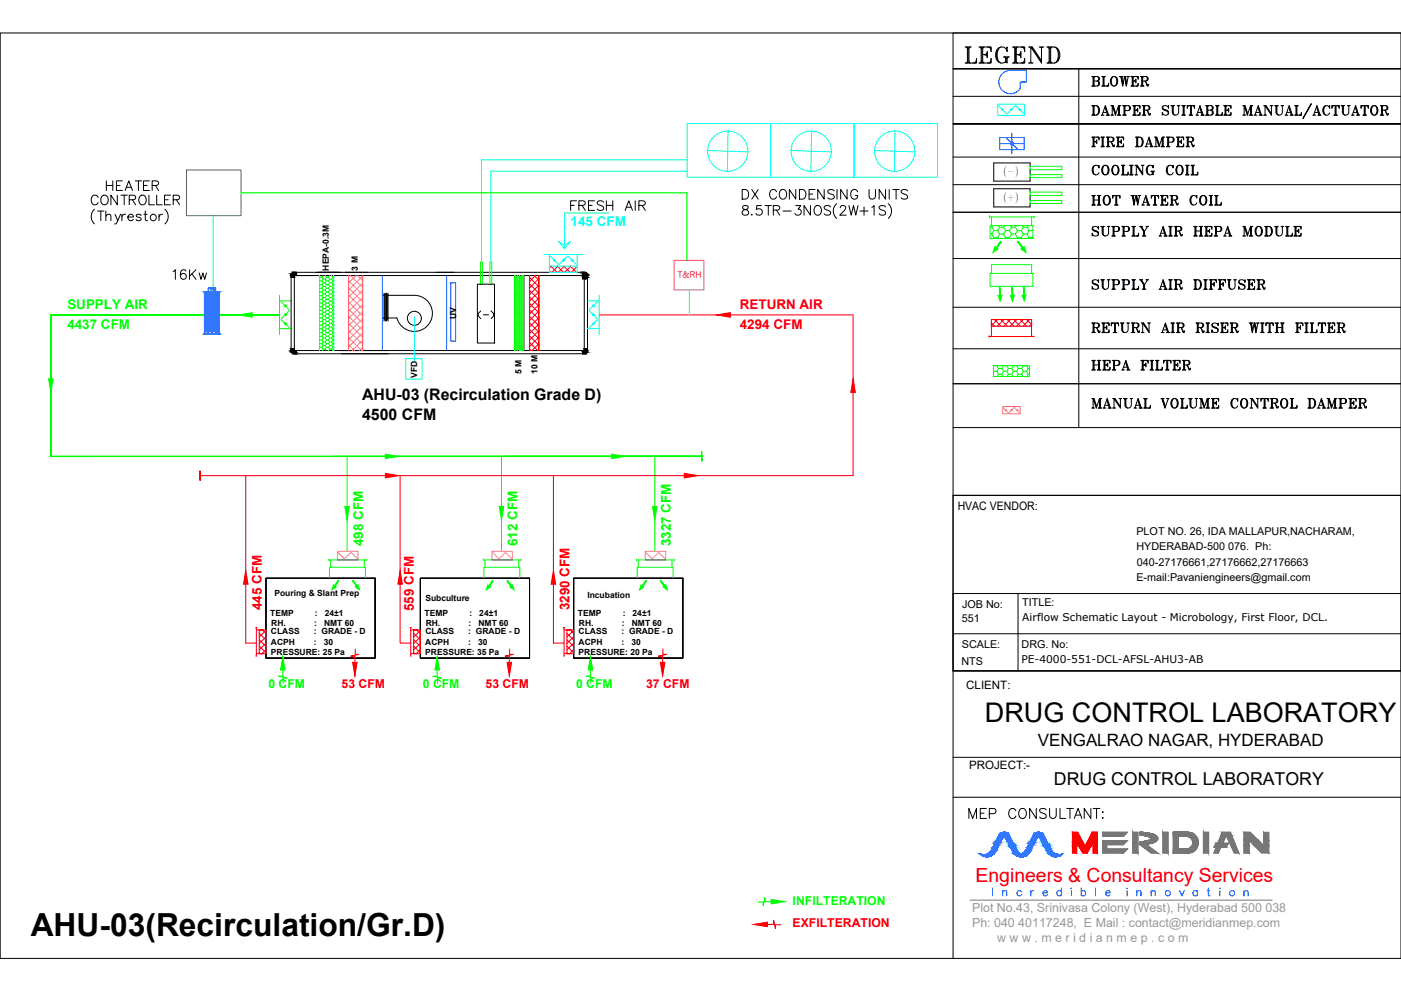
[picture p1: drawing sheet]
<svg xmlns="http://www.w3.org/2000/svg" width="594mm" height="420mm" viewBox="0 0 594 420" stroke-linecap="round" stroke-linejoin="round" font-family="sans-serif">
<defs><g id="words">
<text font-size="13.5" x="13" y="396.8">AHU-03(Recirculation/Gr.D)</text>
<text font-size="11.5" x="417.6" y="306.1">DRUG CONTROL LABORATORY</text>
<text font-size="11" x="408.5" y="27.9">LEGEND</text>
<g font-size="10.6">
<text x="462.1" y="51.5">DAMPER SUITABLE MANUAL/ACTUATOR</text>
<text x="314" y="93.8">8.5TR-3NOS(2W+1S)</text>
</g>
<text font-size="8.2" fill="#f00" x="413.7" y="374">Engineers &amp; Consultancy Services</text>
<g font-size="7.9">
<text x="462.1" y="37.7">BLOWER</text>
<text x="462.1" y="63.5">FIRE DAMPER</text>
<text x="462.1" y="75.5">COOLING COIL</text>
<text x="37.7" y="88.2">CONTROLLER</text>
<text x="314" y="85.7">DX CONDENSING UNITS</text>
<text x="462.1" y="88.2">HOT WATER COIL</text>
<text x="462.1" y="174.3">MANUAL VOLUME CONTROL DAMPER</text>
<text x="409.9" y="348.2">MEP CONSULTANT:</text>
</g>
<g font-size="7.5">
<text x="44.1" y="81.8">HEATER</text>
<text x="462.1" y="101.2">SUPPLY AIR HEPA MODULE</text>
<text x="72.7" y="119.6">16Kw</text>
<text x="462.1" y="123.8">SUPPLY AIR DIFFUSER</text>
<text x="462.1" y="142.2">RETURN AIR RISER WITH FILTER</text>
<text x="462.1" y="158">HEPA FILTER</text>
<text x="446.9" y="333">DRUG CONTROL LABORATORY</text>
</g>
<text font-size="7.5" fill="#0f0" x="240.9" y="90.3">FRESH AIR</text>
<text font-size="7.2" x="440.1" y="316.2">VENGALRAO NAGAR, HYDERABAD</text>
<g font-size="6.7">
<text x="153.6" y="169.7">AHU-03 (Recirculation Grade D)</text>
<text x="153.6" y="177.9">4500 CFM</text>
</g>
<text font-size="6.6" x="201.8" y="136.2">(-)</text>
<text font-size="6.6" fill="#00f" x="420.2" y="381">I n c r e d i b l e i n n o v a t i o n</text>
<text font-size="5.7" fill="#0ff" x="242" y="95.9">145 CFM</text>
<text font-size="5.7" fill="#b800b8" x="286.5" y="118.9">T&amp;RH</text>
<g font-size="5.7" fill="#0f0">
<text x="28.6" y="130.8">SUPPLY AIR</text>
<text x="28.6" y="139.6">4437 CFM</text>
<text x="154" y="231.6" transform="rotate(-90 154 231.6)">498 CFM</text>
<text x="219.5" y="231.6" transform="rotate(-90 219.5 231.6)">612 CFM</text>
<text x="284.5" y="231.6" transform="rotate(-90 284.5 231.6)">3327 CFM</text>
</g>
<g font-size="5.7" fill="#f00">
<text x="313.7" y="130.8">RETURN AIR</text>
<text x="313.7" y="139.6">4294 CFM</text>
<text x="111" y="258.8" transform="rotate(-90 111 258.8)">445 CFM</text>
<text x="175.4" y="259.1" transform="rotate(-90 175.4 259.1)">559 CFM</text>
<text x="241.5" y="258.8" transform="rotate(-90 241.5 258.8)">3290 CFM</text>
</g>
<g font-size="5.3" fill="#989898">
<text x="412.2" y="386.7">Plot No.43, Srinivasa Colony (West), Hyderabad 500 038</text>
<text x="412.2" y="393.1">Ph: 040 40117248, E Mail : contact@meridianmep.com</text>
<text x="422.8" y="399.4">w w w . m e r i d i a n m e p . c o m</text>
</g>
<g font-size="5.2" fill="#0f0">
<text x="113.8" y="291.8">0 CFM</text>
<text x="179.3" y="291.8">0 CFM</text>
<text x="244.3" y="291.8">0 CFM</text>
<text x="336.1" y="383.6">INFILTERATION</text>
</g>
<g font-size="5.2" fill="#f00">
<text x="144.9" y="291.8">53 CFM</text>
<text x="205.9" y="291.8">53 CFM</text>
<text x="274" y="291.8">37 CFM</text>
<text x="336.1" y="393.2">EXFILTERATION</text>
</g>
<text font-size="5" x="406.1" y="216.3">HVAC VENDOR:</text>
<g font-size="4.9">
<text x="409.8" y="292.2">CLIENT:</text>
<text x="411" y="326.2">PROJECT:-</text>
</g>
<g font-size="4.6">
<text x="481.9" y="226.6">PLOT NO. 26, IDA MALLAPUR,NACHARAM,</text>
<text x="481.9" y="233.2">HYDERABAD-500 076. Ph:</text>
<text x="482.1" y="239.8">040-27176661,27176662,27176663</text>
<text x="481.9" y="246.4">E-mail:Pavaniengineers@gmail.com</text>
<text x="407.9" y="257.6">JOB No:</text>
<text x="433.5" y="256.8">TITLE:</text>
<text x="407.9" y="263.5">551</text>
<text x="407.9" y="274.7">SCALE:</text>
<text x="433.2" y="274.6">DRG. No:</text>
<text x="407.7" y="282">NTS</text>
</g>
<g font-size="4.5">
<text x="433.5" y="263.2">Airflow Schematic Layout - Microbology, First Floor, DCL.</text>
<text x="433.1" y="280.9">PE-4000-551-DCL-AFSL-AHU3-AB</text>
</g>
<g font-size="4.4">
<text x="425.4" y="74.3">(-)</text>
<text x="425.4" y="85.2">(+)</text>
</g>
<g font-size="3.6">
<text x="139.4" y="114.7" transform="rotate(-90 139.4 114.7)">HEPA-0.3M</text>
<text x="151.7" y="114.7" transform="rotate(-90 151.7 114.7)">3 M</text>
<text x="193.5" y="135.3" transform="rotate(-90 193.5 135.3)">UV</text>
<text x="176.9" y="160.2" transform="rotate(-90 176.9 160.2)">VFD</text>
<text x="221.1" y="158.7" transform="rotate(-90 221.1 158.7)">5 M</text>
<text x="227.9" y="158.7" transform="rotate(-90 227.9 158.7)">10 M</text>
<text x="116.4" y="252.6">Pouring &amp; Slant Prep</text>
<text x="180.4" y="254.9">Subculture</text>
<text x="249.1" y="253.5">Incubation</text>
<text x="114.6" y="261.3">TEMP</text>
<text x="133.6" y="261.3">:</text>
<text x="137.8" y="261.3">24±1</text>
<text x="180" y="261.3">TEMP</text>
<text x="199" y="261.3">:</text>
<text x="203.2" y="261.3">24±1</text>
<text x="245" y="261.3">TEMP</text>
<text x="264" y="261.3">:</text>
<text x="268.2" y="261.3">24±1</text>
<text x="114.9" y="269">CLASS</text>
<text x="115" y="265.4">RH.</text>
<text x="133.1" y="269">: GRADE - D</text>
<text x="133.2" y="265.4">:</text>
<text x="137.4" y="265.4">NMT 60</text>
<text x="180.4" y="269">CLASS</text>
<text x="180.5" y="265.4">RH.</text>
<text x="198.6" y="269">: GRADE - D</text>
<text x="198.7" y="265.4">:</text>
<text x="202.9" y="265.4">NMT 60</text>
<text x="245.4" y="269">CLASS</text>
<text x="245.5" y="265.4">RH.</text>
<text x="263.6" y="269">: GRADE - D</text>
<text x="263.7" y="265.4">:</text>
<text x="267.9" y="265.4">NMT 60</text>
<text x="114.9" y="273.5">ACPH</text>
<text x="133.1" y="273.5">:</text>
<text x="137.3" y="273.5">30</text>
<text x="180.3" y="273.5">ACPH</text>
<text x="198.5" y="273.5">:</text>
<text x="202.7" y="273.5">30</text>
<text x="245.3" y="273.5">ACPH</text>
<text x="263.5" y="273.5">:</text>
<text x="267.7" y="273.5">30</text>
<text x="114.9" y="277.9">PRESSURE: 25 Pa</text>
<text x="180.3" y="277.9">PRESSURE: 35 Pa</text>
<text x="245.3" y="277.9">PRESSURE: 20 Pa</text>
</g>
</g></defs>
<!-- layer: TEXT -->
<path d="M436.8 70.5h13.5v1.5h-13.5zM436.8 74h13.5v1.3h-13.5zM436.8 81.4h13.5v1.5h-13.5zM436.8 85h13.5v1.3h-13.5zM203.8 111.1h.8v9.4h-.8zM207.7 111.1h.8v9.4h-.8zM235.9 113v.3M121 133.1h.3M251.3 133.1h.3M147.2 193.5v40.3M212.7 193.5v40.3M277.7 193.5v40.3" fill="none" stroke="#0f0" stroke-width=".42"/>
<!-- layer: 0 -->
<g fill="none" stroke="#000" stroke-width=".42">
<path d="M.1 14h594v392.3h-594zM594 14h-189.9v392.3M404.1 29.2h189.9M457.5 29.2v152.1M404.1 40.8h189.9M594 52.5h-189.9h189.9M404.1 66.6h189.9M404.1 78.3h189.9M421.4 69.1h15.4v7.7h-15.4zM404.1 90h189.9M421.4 80h15.4v7.7h-15.4zM123.4 116.2l.8-.8h1.4v1.4h-.8v.8h-1.4z"/>
<path d="M123.4 116.8h61.8M123.4 116.1v33.2M124.1 115.5h68.4M124.8 116.8v31.8h123v-31.8M185.1 115.5h61.9M185.1 116.8h62.7h-.8M247 115.4h1.4l.8 .8v1.4h-1.4v-.8h-.8zM247 116.8h.8v-.7h1.4v1.4l-.8 .7h-1.4zM249.1 116.1v33.2M404.1 109.6h189.9M404.1 130.3h189.9M123.4 147.9h1.4v.7h.8v1.4h-1.4l-.8-.7z"/>
<path d="M247 148.6h.8v-.7h1.4v1.4l-.8 .7h-1.4zM248.5 150h-124.4M404.1 147.9h189.9M404.1 162.7h189.9M112.8 245.2h46.3v33.8h-46.3zM178.3 245.2h46.2v33.8h-46.2zM243.3 245.2h46.2v33.8h-46.2zM404.1 284.4h190M404.1 338h190M404.1 321.1h190"/>
</g>
<!-- layer: 5u filter -->
<g fill="none" stroke="#000" stroke-width=".42">
<path d="M162.1 125.2h.8l.8-.9 .8 .9h11.2a7.6 7.6 0 0 1 7.6 7 7.6 7.6 0 0 1-6.3 8.2 7.6 7.6 0 0 1-8.7-5.6h-3.8l-.8 1.3-.8-1.3h-.8M162.9 124.3v11.8M163.1 124.9v10.3M163.6 124.4v11.5M163.9 124.5v11.3M164.2 124.9v10.4M164.5 124.3v11.8"/>
<circle cx="175.7" cy="134.9" r="2.97"/>
</g>
<path d="M162.1 116.8v31.8M189.4 116.8v31.8" fill="none" stroke="#00f" stroke-width=".42"/>
<!-- layer: 10ufilter1 -->
<g fill="none" stroke="#f00" stroke-width=".42">
<path d="M222.1 116.8v31.8M224.5 116.8v31.8M224.5 117.6l4 3.9M226.5 116.8l2 2M227.1 116.8l-2.6 2.5M228.5 116.8v31.8M228.5 118.2l-4 3.9M233 115l.4 .5M233.6 112.8l2.6 2.7M233.8 112.8l-.8 .9M236.3 112.8l2.7 2.7M236.6 112.8l-2.7 2.7"/>
<path d="M239.1 112.8l2.6 2.7M239.3 112.8l-2.6 2.7M241.9 112.8l2.6 2.7M242.1 112.8l-2.6 2.7M244.6 112.8l.1 .1M244.7 113l-2.5 2.5M224.5 139.7l4 3.9M224.5 136.9l4 3.9M224.5 134.1l2.4 2.4M224.5 131.4l4 3.9M224.5 128.6l4 4M224.5 125.9l4 3.9"/>
<path d="M224.5 123.1l4 3.9M224.5 120.4l4 3.9M226.6 136.6l-2.1 2M227 136.6l1.5 1.5M228.5 120.9l-4 4M228.5 123.7l-4 3.9M228.5 126.4l-4 4M228.5 129.2l-4 3.9M228.5 132l-4 3.9M228.5 134.7l-1.8 1.8M228.5 137.5l-4 3.9M224.5 147.9l.7 .7"/>
<path d="M224.5 145.2l3.5 3.4M224.5 142.4l4 4M228.5 140.2l-4 4M228.5 143l-4 3.9M228.5 145.7l-2.9 2.9M228.5 148.5l-.1 .1"/>
</g>
<!-- layer: 5u filter -->
<g fill="none" stroke="#0f0" stroke-width=".42">
<path d="M118.5 125.2v16.6M118.5 139.3h4.9M118.5 127.6h4.9M119.3 127.9l3.4 3.5M119.3 135.5l3.4 3.5M122.7 131.7l-3.4 3.5"/>
<circle cx="121" cy="129.7" r=".38"/>
<circle cx="121" cy="137.2" r=".38"/>
<circle cx="121" cy="133.5" r=".38"/>
</g>
<!-- layer: 10ufilter1 -->
<g fill="none" stroke="#f0f" stroke-width=".42">
<path d="M147.8 116.8v31.8M147.8 119l6 6M147.9 116.8l-.1 .2M148.6 116.8l5.2 5.2M150.9 116.8l-3.1 3.2M151.7 116.8l2.1 2.1M153.8 116.8v31.8M153.8 117l-6 6M147.8 137.1l6 6M147.8 134.1l6 5.9M147.8 131.1l6 5.9M147.8 128l6 6"/>
<path d="M147.8 125l6 6M147.8 122l6 6M153.8 120l-6 6M153.8 123l-6 6M153.8 126l-6 6M153.8 129.1l-6 5.9M153.8 132.1l-6 6M153.8 135.1l-6 6M153.8 138.1l-6 6M147.8 146.1l2.5 2.5M147.8 143.1l5.5 5.5M147.8 140.1l6 6"/>
<path d="M153.8 141.1l-6 6M153.8 144.1l-4.5 4.5M153.8 147.2l-1.5 1.4"/>
</g>
<!-- layer: 5u filter -->
<g fill="none" stroke="#0ff" stroke-width=".42">
<path d="M423.1 44.1h11.3v4.8h-11.3zM423.4 44.8l3.4 3.4M430.4 44.8l-3.3 3.4M430.7 44.8l3.4 3.4M230.6 107.9h16.6M233 107.9v4.9M233.3 108.6l3.5 3.5M240.6 108.6l-3.5 3.5M240.9 108.6l3.5 3.5M244.7 107.9v7.6M249.1 139.3h4.9M249.1 127.6h4.9"/>
<path d="M249.8 131.7l3.5 3.5M253.3 127.9l-3.5 3.5M253.3 135.5l-3.5 3.5M254 125.2v16.6"/>
<circle cx="425.1" cy="46.5" r=".37"/>
<circle cx="428.7" cy="46.5" r=".37"/>
<circle cx="432.4" cy="46.5" r=".37"/>
<circle cx="235.1" cy="110.4" r=".38"/>
<circle cx="238.8" cy="110.4" r=".38"/>
<circle cx="242.6" cy="110.4" r=".38"/>
<circle cx="251.6" cy="133.4" r=".38"/>
<circle cx="251.6" cy="137.2" r=".38"/>
<circle cx="251.6" cy="129.7" r=".38"/>
</g>
<!-- layer: TEXT -->
<path d="M202.4 120.5h7.3v24.9h-7.3z" fill="none" stroke="#000" stroke-width=".42"/>
<!-- layer: 0 -->
<g fill="#000" stroke="#000" stroke-width=".42">
<path d="M123.4 116.8l1.4 .8v-.8zM123.4 116.8l1.4 .8h-1.4z"/>
<path d="M124.2 115.4l1.4 .8v-.8zM124.2 115.4l1.4 .8h-2.2z"/>
<path d="M123.4 116.2l2.2 .6v-.6zM123.4 116.2l2.2 .6h-2.2z"/>
<path d="M247 115.4l2.2 .8-.8-.8zM247 115.4l2.2 .8h-2.2z"/>
<path d="M247 116.2l2.2 .6v-.6zM247 116.2l2.2 .6h-2.2z"/>
<path d="M247.8 116.8l1.4 .8v-.8zM247.8 116.8l1.4 .8h-1.4z"/>
<path d="M247.8 116.1l1.4 .7v-.7zM247.8 116.1l1.4 .7h-1.4z"/>
<path d="M247 116.8l2.2 .7v-.7zM247 116.8l2.2 .7h-2.2z"/>
<path d="M247 117.5l1.4 .7 .8-.7zM247 117.5l1.4 .7h-1.4z"/>
<path d="M123.4 147.9l1.4 .7v-.7zM123.4 147.9l1.4 .7h-1.4z"/>
<path d="M123.4 148.6l2.2 .7v-.7zM123.4 148.6l2.2 .7h-2.2z"/>
<path d="M123.4 149.3l2.2 .7v-.7zM123.4 149.3l2.2 .7h-1.4z"/>
<path d="M247.8 147.9l1.4 .7v-.7zM247.8 147.9l1.4 .7h-1.4z"/>
<path d="M247 148.6l2.2 .7v-.7zM247 148.6l2.2 .7h-2.2z"/>
<path d="M247 149.3l1.4 .7 .8-.7zM247 149.3l1.4 .7h-1.4z"/>
</g>
<g fill="none" stroke="#0f0" stroke-width=".42">
<path d="M419.6 91.4v1M419.6 92h19M419.8 95.7h18.2v5.4h-18.2zM419.8 96.3h.8M419.8 99.2h.8M420.4 92v3.7M420.6 99.2l.8 1.5M420.6 96.3l.8 1.5M421 95.7l-.4 .6M421.4 97.8h1.7M421.4 97.8l-.8 1.4M423.1 97.8l.8 1.4"/>
<path d="M423.5 95.7l.4 .6M423.9 96.3h1.7M423.9 99.2h1.7M423.9 96.3l-.8 1.5M423.9 99.2l-.8 1.5M425.6 99.2l.8 1.5M425.6 96.3l.8 1.5M426 95.7l-.4 .6M426.4 97.8h1.7M426.4 97.8l-.8 1.4M428.1 97.8l.8 1.4M428.5 95.7l.4 .6"/>
<path d="M428.9 96.3h1.7M428.9 99.2h1.7M428.9 96.3l-.8 1.5M428.9 99.2l-.8 1.5M430.6 99.2l.8 1.5M430.6 96.3l.8 1.5M431 95.7l-.4 .6M431.4 97.8h1.7M431.4 97.8l-.8 1.4M433.1 97.8l.8 1.4M433.5 95.7l.4 .6M433.9 96.3h1.7"/>
<path d="M433.9 99.2h1.7M433.9 96.3l-.8 1.5M433.9 99.2l-.8 1.5M435.6 99.2l.8 1.5M435.6 96.3l.8 1.5M436 95.7l-.4 .6M436.4 97.8h1.6M436.4 97.8l-.8 1.4M437.4 92v3.7M438.6 91.7v.6M135.5 118.8l.2 .3M135.5 117.2l.2 .3"/>
<path d="M135.7 119.1h.9M135.7 119.1l-.2 .3M136.6 117.5h-.9l-.2 .3M136.6 119.1l.4 .8M136.6 117.5l.4 .8M137 116.8l-.4 .7M137 119.9h.9M137 118.3h.9M137 118.3l-.4 .8M137 119.9l-.4 .8M137.9 119.9l.5 .8M137.9 118.3l.5 .8"/>
<path d="M138 116.8l.4 .7M138.4 119.1h.9M138.4 117.5h.9M138.4 117.5l-.5 .8M138.4 119.1l-.5 .8M139.3 119.1l.4 .8M139.3 117.5l.4 .8M139.7 116.8l-.4 .7M139.7 119.9h.9M139.7 118.3h.9M139.7 118.3l-.4 .8M139.7 119.9l-.4 .8"/>
<path d="M140.6 119.9l.5 .8M140.6 118.3l.5 .8M140.7 116.8l.4 .7M141.1 119.1h.4M141.1 117.5h.4M141.1 117.5l-.5 .8M141.1 119.1l-.5 .8M218.2 116.8v31.8M218.2 117.3l.8 .8M218.2 118l.8 .9M218.2 118.8l.8 .8M218.2 119.6l.8 .8"/>
<path d="M218.2 119.6v.1M218.2 118.9v.1M218.2 118.1v.1M218.2 117.3v.1M218.5 116.8l.5 .5M218.8 116.8l-.2 .2M219.4 117l1.1 1.1M219.4 117.7l1.1 1.2M219.4 118.5l1.1 1.1M219.4 119.3l1.1 1.1M219.5 116.8l-.9 .9M219.8 119.6l-1.2 1.2"/>
<path d="M219.8 118.9l-1.2 1.1M219.8 118.1l-1.2 1.2M219.8 117.3l-1.2 1.2M220 116.8l.5 .5M220.3 116.8l-.1 .2M220.9 119.3l1.2 1.1-.4 .4M220.9 118.5l1.2 1.1-.4 .4M220.9 117.7l1.2 1.2-.4 .4M220.9 117l1.2 1.1-.4 .4M221.1 116.8l-.9 .9M221.3 119.6l-1.1 1.2M221.3 118.9l-1.1 1.1"/>
<path d="M221.3 118.1l-1.1 1.2M221.3 117.3l-1.1 1.2M221.6 116.8l.5 .5-.4 .4M221.8 116.8l-.1 .2M222.1 116.8v31.8M419.8 115.9h18.2v5.5h-18.2zM420.4 115.9v-3.7h17v3.7M421.4 100.7h1.7M421.4 100.7l-.3 .4M423.1 100.7l.2 .4M426.4 100.7h1.7M426.4 100.7l-.3 .4"/>
<path d="M428.1 100.7l.2 .4M431.4 100.7h1.7M431.4 100.7l-.3 .4M433.1 100.7l.2 .4M436.4 100.7h1.6M436.4 100.7l-.3 .4M135.5 139.1l.2 .3M135.5 137.6l.2 .3M135.5 136l.2 .3M135.5 134.5l.2 .2M135.5 132.9l.2 .3M135.5 131.3l.2 .3"/>
<path d="M135.5 129.8l.2 .2M135.5 128.2l.2 .3M135.5 126.6l.2 .3M135.5 125.1l.2 .3M135.5 123.5l.2 .3M135.5 121.9l.2 .3M135.5 120.4l.2 .3M135.7 139.4h.9M135.7 137.9h.9M135.7 136.3h.9M135.7 134.7h.9M135.7 133.2h.9"/>
<path d="M135.7 131.6h.9M135.7 130h.9M135.7 128.5h.9M135.7 126.9h.9M135.7 125.4h.9M135.7 123.8h.9M135.7 122.2h.9M135.7 120.7h.9M135.7 120.7l-.2 .3M135.7 122.2l-.2 .3M135.7 123.8l-.2 .3M135.7 125.4l-.2 .3"/>
<path d="M135.7 126.9l-.2 .3M135.7 128.5l-.2 .3M135.7 130l-.2 .3M135.7 131.6l-.2 .3M135.7 133.2l-.2 .3M135.7 134.7l-.2 .3M135.7 136.3l-.2 .3M135.7 137.9l-.2 .3M135.7 139.4l-.2 .3M136.6 139.4l.4 .8M136.6 137.9l.4 .8M136.6 136.3l.4 .8"/>
<path d="M136.6 134.7l.4 .8M136.6 133.2l.4 .8M136.6 131.6l.4 .8M136.6 130l.4 .8M136.6 128.5l.4 .8M136.6 126.9l.4 .8M136.6 125.4l.4 .7M136.6 123.8l.4 .8M136.6 122.2l.4 .8M136.6 120.7l.4 .7M137 138.7h.9M137 137.1h.9"/>
<path d="M137 135.5h.9M137 134h.9M137 132.4h.9M137 130.8h.9M137 129.3h.9M137 127.7h.9M137 126.1h.9M137 124.6h.9M137 123h.9M137 121.4h.9M137 121.4l-.4 .8M137 123l-.4 .8"/>
<path d="M137 124.6l-.4 .8M137 126.1l-.4 .8M137 127.7l-.4 .8M137 129.3l-.4 .7M137 130.8l-.4 .8M137 132.4l-.4 .8M137 134l-.4 .7M137 135.5l-.4 .8M137 137.1l-.4 .8M137 138.7l-.4 .7M137.9 135.5l.5 .8M137.9 138.7l.5 .7"/>
<path d="M137.9 137.1l.5 .8M137.9 134l.5 .7M137.9 132.4l.5 .8M137.9 130.8l.5 .8M137.9 129.3l.5 .7M137.9 127.7l.5 .8M137.9 126.1l.5 .8M137.9 124.6l.5 .8M137.9 123l.5 .8M137.9 121.4l.5 .8M138.4 139.4h.9M138.4 137.9h.9"/>
<path d="M138.4 136.3h.9M138.4 134.7h.9M138.4 133.2h.9M138.4 131.6h.9M138.4 130h.9M138.4 128.5h.9M138.4 126.9h.9M138.4 125.4h.9M138.4 123.8h.9M138.4 122.2h.9M138.4 120.7h.9M138.4 120.7l-.5 .7"/>
<path d="M138.4 122.2l-.5 .8M138.4 123.8l-.5 .8M138.4 125.4l-.5 .7M138.4 126.9l-.5 .8M138.4 128.5l-.5 .8M138.4 130l-.5 .8M138.4 131.6l-.5 .8M138.4 133.2l-.5 .8M138.4 134.7l-.5 .8M138.4 136.3l-.5 .8M138.4 137.9l-.5 .8M138.4 139.4l-.5 .8"/>
<path d="M139.3 139.4l.4 .8M139.3 137.9l.4 .8M139.3 136.3l.4 .8M139.3 134.7l.4 .8M139.3 133.2l.4 .8M139.3 131.6l.4 .8M139.3 130l.4 .8M139.3 128.5l.4 .8M139.3 126.9l.4 .8M139.3 125.4l.4 .7M139.3 123.8l.4 .8M139.3 122.2l.4 .8"/>
<path d="M139.3 120.7l.4 .7M139.7 138.7h.9M139.7 137.1h.9M139.7 135.5h.9M139.7 134h.9M139.7 132.4h.9M139.7 130.8h.9M139.7 129.3h.9M139.7 127.7h.9M139.7 126.1h.9M139.7 124.6h.9M139.7 123h.9"/>
<path d="M139.7 121.4h.9M139.7 121.4l-.4 .8M139.7 123l-.4 .8M139.7 124.6l-.4 .8M139.7 126.1l-.4 .8M139.7 127.7l-.4 .8M139.7 129.3l-.4 .7M139.7 130.8l-.4 .8M139.7 132.4l-.4 .8M139.7 134l-.4 .7M139.7 135.5l-.4 .8M139.7 137.1l-.4 .8"/>
<path d="M139.7 138.7l-.4 .7M140.6 138.7l.5 .7M140.6 137.1l.5 .8M140.6 135.5l.5 .8M140.6 134l.5 .7M140.6 132.4l.5 .8M140.6 130.8l.5 .8M140.6 129.3l.5 .7M140.6 127.7l.5 .8M140.6 126.1l.5 .8M140.6 124.6l.5 .8M140.6 123l.5 .8"/>
<path d="M140.6 121.4l.5 .8M141.1 139.4h.4M141.1 137.9h.4M141.1 136.3h.4M141.1 134.7h.4M141.1 133.2h.4M141.1 131.6h.4M141.1 130h.4M141.1 128.5h.4M141.1 126.9h.4M141.1 125.4h.4M141.1 123.8h.4"/>
<path d="M141.1 122.2h.4M141.1 120.7h.4M141.1 120.7l-.5 .7M141.1 122.2l-.5 .8M141.1 123.8l-.5 .8M141.1 125.4l-.5 .7M141.1 126.9l-.5 .8M141.1 128.5l-.5 .8M141.1 130l-.5 .8M141.1 131.6l-.5 .8M141.1 133.2l-.5 .8M141.1 134.7l-.5 .8"/>
<path d="M141.1 136.3l-.5 .8M141.1 137.9l-.5 .8M141.1 139.4l-.5 .8M218.2 120.3l.8 .9M218.2 121.1l.8 .9M218.2 121.9l.8 .8M218.2 122.6l.8 .9M218.2 123.4l.8 .9M218.2 124.2l.8 .8M218.2 125l.8 .8M218.2 125.7l.8 .9M218.2 126.5l.8 .8"/>
<path d="M218.2 127.3l.8 .8M218.2 128l.8 .9M218.2 128.8l.8 .8M218.2 129.6l.8 .8M218.2 130.3l.8 .9M218.2 131.1l.8 .9M218.2 131.9l.8 .8M218.2 132.6l.8 .9M218.2 133.4l.8 .9M218.2 134.2l.8 .8M218.2 135l.8 .8M218.2 135.7l.6 .7"/>
<path d="M218.2 137.3l.8 .8M218.2 138l.8 .9M218.2 138.8l.8 .8M218.2 139.6l.8 .8M218.2 136.6h.1M218.2 139.6v.1M218.2 138.9v.1M218.2 138.1v.1M218.2 137.3v.1M218.2 135.8v.1M218.2 135v.1M218.2 134.3h.1"/>
<path d="M218.2 133.5v.1M218.2 132.7v.1M218.2 132h.1M218.2 131.2v.1M218.2 130.4v.1M218.2 129.6v.1M218.2 128.9v.1M218.2 128.1v.1M218.2 127.3v.1M218.2 126.6h.1M218.2 125.8v.1M218.2 125v.1"/>
<path d="M218.2 124.3h.1M218.2 123.5v.1M218.2 122.7v.1M218.2 122h.1M218.2 121.2v.1M218.2 120.4v.1M218.3 136.6l.7 .7M219 136.6l-.4 .4M219.4 120l1.1 1.2M219.4 120.8l1.1 1.2M219.4 121.6l1.1 1.1M219.4 122.3l1.1 1.2"/>
<path d="M219.4 123.1l1.1 1.2M219.4 123.9l1.1 1.1M219.4 124.6l1.1 1.2M219.4 125.4l1.1 1.2M219.4 126.2l1.1 1.1M219.4 127l1.1 1.1M219.4 127.7l1.1 1.2M219.4 128.5l1.1 1.1M219.4 129.3l1.1 1.1M219.4 130l1.1 1.2M219.4 130.8l1.1 1.2M219.4 131.6l1.1 1.1"/>
<path d="M219.4 132.3l1.1 1.2M219.4 133.1l1.1 1.2M219.4 133.9l1.1 1.1M219.4 134.6l1.1 1.2M219.4 135.4l1.1 1.1M219.4 136.2l.3 .3M219.4 137l1.1 1.1M219.4 137.7l1.1 1.2M219.4 138.5l1.1 1.1M219.4 139.3l1.1 1.1M219.7 136.6l-1.1 1.1M219.8 139.6l-1.2 1.2"/>
<path d="M219.8 138.9l-1.2 1.1M219.8 138.1l-1.2 1.2M219.8 137.3l-1.2 1.2M219.8 135.8l-.6 .6M219.8 135l-1.2 1.2M219.8 134.3l-1.2 1.1M219.8 133.5l-1.2 1.1M219.8 132.7l-1.2 1.2M219.8 132l-1.2 1.1M219.8 131.2l-1.2 1.1M219.8 130.4l-1.2 1.2M219.8 129.6l-1.2 1.2"/>
<path d="M219.8 128.9l-1.2 1.1M219.8 128.1l-1.2 1.2M219.8 127.3l-1.2 1.2M219.8 126.6l-1.2 1.1M219.8 125.8l-1.2 1.2M219.8 125l-1.2 1.2M219.8 124.3l-1.2 1.1M219.8 123.5l-1.2 1.1M219.8 122.7l-1.2 1.2M219.8 122l-1.2 1.1M219.8 121.2l-1.2 1.1M219.8 120.4l-1.2 1.2"/>
<path d="M219.8 136.6l.7 .7M220.5 136.6l-.3 .4M220.9 138.5l1.2 1.1-.4 .4M220.9 137.7l1.2 1.2-.4 .4M220.9 137l1.2 1.1-.4 .4M220.9 135.4l1.2 1.2-.4 .4M220.9 134.6l1.2 1.2-.4 .4M220.9 136.2l.4 .4-1.1 1.1M220.9 133.9l1.2 1.1-.4 .4M220.9 133.1l1.2 1.2-.4 .3M220.9 132.3l1.2 1.2-.4 .4M220.9 131.6l1.2 1.1-.4 .4"/>
<path d="M220.9 130.8l1.2 1.1-.4 .4M220.9 130l1.2 1.2-.4 .4M220.9 129.3l1.2 1.1-.4 .4M220.9 128.5l1.2 1.1-.4 .4M220.9 127.7l1.2 1.2-.4 .4M220.9 127l1.2 1.1-.4 .4M220.9 126.2l1.2 1.1-.4 .4M220.9 125.4l1.2 1.2-.4 .4M220.9 124.6l1.2 1.2-.4 .4M220.9 123.9l1.2 1.1-.4 .4M220.9 123.1l1.2 1.2-.4 .3M220.9 122.3l1.2 1.2-.4 .4"/>
<path d="M220.9 121.6l1.2 1.1-.4 .4M220.9 120.8l1.2 1.2-.4 .3M220.9 120l1.2 1.2-.4 .4M220.9 139.3l1.2 1.1M221.3 139.6l-1.1 1.2M221.3 138.9l-1.1 1.1M221.3 138.1l-1.1 1.2M221.3 137.3l-1.1 1.2M221.3 135.8l-.7 .7M221.3 135l-1.1 1.2M221.3 134.3l-1.1 1.1M221.3 133.5l-1.1 1.1"/>
<path d="M221.3 132.7l-1.1 1.2M221.3 132l-1.1 1.1M221.3 131.2l-1.1 1.1M221.3 130.4l-1.1 1.2M221.3 129.6l-1.1 1.2M221.3 128.9l-1.1 1.1M221.3 128.1l-1.1 1.2M221.3 127.3l-1.1 1.2M221.3 126.6l-1.1 1.1M221.3 125.8l-1.1 1.2M221.3 125l-1.1 1.2M221.3 124.3l-1.1 1.1"/>
<path d="M221.3 123.5l-1.1 1.1M221.3 122.7l-1.1 1.2M221.3 122l-1.1 1.1M221.3 121.2l-1.1 1.1M221.3 120.4l-1.1 1.2M221.4 136.6l.7 .7M222.1 137.3l-.4 .4M135.5 148.5l.1 .1M135.5 147l.2 .3M135.5 145.4l.2 .3M135.5 143.8l.2 .3M135.5 142.3l.2 .3"/>
<path d="M135.5 140.7l.2 .3M135.7 147.3h.9M135.7 145.7h.9M135.7 144.1h.9M135.7 142.6h.9M135.7 141h.9M135.7 141l-.2 .3M135.7 142.6l-.2 .3M135.7 144.1l-.2 .3M135.7 145.7l-.2 .3M135.7 147.3l-.2 .2M136.6 147.3l.4 .7"/>
<path d="M136.6 145.7l.4 .8M136.6 144.1l.4 .8M136.6 142.6l.4 .7M136.6 141l.4 .8M137 148h.9M137 146.5h.9M137 144.9h.9M137 143.3h.9M137 141.8h.9M137 140.2h.9M137 140.2l-.4 .8M137 141.8l-.4 .8"/>
<path d="M137 143.3l-.4 .8M137 144.9l-.4 .8M137 146.5l-.4 .8M137 148l-.3 .6M137.9 148l.4 .6M137.9 146.5l.5 .8M137.9 144.9l.5 .8M137.9 143.3l.5 .8M137.9 141.8l.5 .8M137.9 140.2l.5 .8M138.4 147.3h.9M138.4 145.7h.9"/>
<path d="M138.4 144.1h.9M138.4 142.6h.9M138.4 141h.9M138.4 141l-.5 .8M138.4 142.6l-.5 .7M138.4 144.1l-.5 .8M138.4 145.7l-.5 .8M138.4 147.3l-.5 .7M139.3 147.3l.4 .7M139.3 145.7l.4 .8M139.3 144.1l.4 .8M139.3 142.6l.4 .7"/>
<path d="M139.3 141l.4 .8M139.7 148h.9M139.7 146.5h.9M139.7 144.9h.9M139.7 143.3h.9M139.7 141.8h.9M139.7 140.2h.9M139.7 140.2l-.4 .8M139.7 141.8l-.4 .8M139.7 143.3l-.4 .8M139.7 144.9l-.4 .8M139.7 146.5l-.4 .8"/>
<path d="M139.7 148l-.3 .6M140.6 148l.4 .6M140.6 146.5l.5 .8M140.6 144.9l.5 .8M140.6 143.3l.5 .8M140.6 141.8l.5 .8M140.6 140.2l.5 .8M141.1 147.3h.4M141.1 145.7h.4M141.1 144.1h.4M141.1 142.6h.4M141.1 141h.4"/>
<path d="M141.1 141l-.5 .8M141.1 142.6l-.5 .7M141.1 144.1l-.5 .8M141.1 145.7l-.5 .8M141.1 147.3l-.5 .7M218.2 140.3l.8 .9M218.2 141.1l.8 .9M218.2 141.9l.8 .8M218.2 142.6l.8 .9M218.2 143.4l.8 .9M218.2 144.2l.8 .8M218.2 144.9l.8 .9"/>
<path d="M218.2 145.7l.8 .9M218.2 146.5l.8 .8M218.2 147.3l.8 .8M218.2 148l.5 .6M218.2 148.1v.1M218.2 147.3v.1M218.2 146.6h.1M218.2 145.8v.1M218.2 145v.1M218.2 144.3h.1M218.2 143.5v.1M218.2 142.7v.1"/>
<path d="M218.2 142h.1M218.2 141.2v.1M218.2 140.4v.1M219.4 140l1.1 1.2M219.4 140.8l1.1 1.2M219.4 141.6l1.1 1.1M219.4 142.3l1.1 1.2M219.4 143.1l1.1 1.2M219.4 143.9l1.1 1.1M219.4 144.6l1.1 1.2M219.4 145.4l1.1 1.2M219.4 146.2l1.1 1.1"/>
<path d="M219.4 147l1.1 1.1M219.4 147.7l.9 .9M219.4 148.5l.1 .1M219.8 148.1l-.5 .5M219.8 147.3l-1.2 1.2M219.8 146.6l-1.2 1.1M219.8 145.8l-1.2 1.2M219.8 145l-1.2 1.2M219.8 144.3l-1.2 1.1M219.8 143.5l-1.2 1.1M219.8 142.7l-1.2 1.2M219.8 142l-1.2 1.1"/>
<path d="M219.8 141.2l-1.2 1.1M219.8 140.4l-1.2 1.2M220.9 147l1.2 1.1-.4 .4M220.9 146.2l1.2 1.1-.4 .4M220.9 145.4l1.2 1.2-.4 .4M220.9 144.6l1.2 1.2-.4 .4M220.9 143.9l1.2 1.1-.4 .4M220.9 143.1l1.2 1.2-.4 .3M220.9 142.3l1.2 1.2-.4 .4M220.9 141.6l1.2 1.1-.4 .4M220.9 140.8l1.2 1.1-.4 .4M220.9 140l1.2 1.2-.4 .4"/>
<path d="M220.9 147.7l.9 .9M220.9 148.5l.2 .1M221.3 148.1l-.5 .5M221.3 147.3l-1.1 1.2M221.3 146.6l-1.1 1.1M221.3 145.8l-1.1 1.2M221.3 145l-1.1 1.2M221.3 144.3l-1.1 1.1M221.3 143.5l-1.1 1.1M221.3 142.7l-1.1 1.2M221.3 142l-1.1 1.1M221.3 141.2l-1.1 1.1"/>
<path d="M221.3 140.4l-1.1 1.2M222.1 140.4l-.4 .4M421.3 155h15.2v4.6h-15.2zM421.3 157.4v.1M421.3 155h.1M421.3 155h1.4M421.3 157.5h1.4M421.3 155v.1M421.3 157.5h.1M422.7 157.5l.7 1.2M422.7 155l.7 1.3M422.7 155h.1"/>
<path d="M423.4 156.3h1.4M423.4 158.7h1.4M423.4 156.3l-.7 1.2M423.4 158.7l-.5 .9M424.8 158.7l.6 .9M424.8 156.3l.7 1.2M425.5 155h.1M425.5 155h1.4M425.5 157.5h1.4M425.5 155l-.7 1.3M425.5 157.5l-.7 1.2M426.9 157.5l.7 1.2"/>
<path d="M426.9 155l.7 1.3M426.9 155h.1M427.6 156.3h1.4M427.6 158.7h1.4M427.6 156.3l-.7 1.2M427.6 158.7l-.5 .9M429 158.7l.5 .9M429 156.3l.7 1.2M429.7 155h.1M429.7 155h1.4M429.7 157.5h1.4M429.7 155l-.7 1.3"/>
<path d="M429.7 157.5l-.7 1.2M431.1 157.5l.7 1.2M431.1 155l.7 1.3M431.1 155h.1M431.8 156.3h1.4M431.8 158.7h1.4M431.8 156.3l-.7 1.2M431.8 158.7l-.5 .9M433.2 158.7l.5 .9M433.2 156.3l.7 1.2M433.9 155h.1M433.9 155h1.4"/>
<path d="M433.9 157.5h1.4M433.9 155l-.7 1.3M433.9 157.5l-.7 1.2M435.3 157.5l.7 1.2M435.3 155l.7 1.3M435.3 155h.1M436 156.3h.5M436 158.7h.5M436 156.3l-.7 1.2M436 158.7l-.5 .9M139.5 237v.8M139.5 237.4h16"/>
<path d="M140.2 237.4v3.1M154.5 237.4v3.1M155.5 237.2v.4M205 237.4h15.9M205 237v.8M205.7 237.4v3.1M220 237.4v3.1M220.9 237.2v.4M270 237.4h15.9M270 237v.8M270.7 237.4v3.1M285 237.4v3.1"/>
<path d="M285.9 237.2v.4M139.7 245.1v-4.6h15.2v4.6M205.2 245.1v-4.6h15.2v4.6M270.2 245.1v-4.6h15.2v4.6"/>
</g>
<g fill="none" stroke="#f00" stroke-width=".42">
<path d="M254 133.5h107.8v68.2h-277M420.4 135.5h17v2.8h-17zM420.4 136.6v6.1M420.4 136.9l1.4 1.4M421.6 135.5l2.9 2.8M423 135.5l-2.6 2.6M424.4 135.5l2.8 2.8M425.7 135.5l-2.8 2.8M427.1 135.5l2.8 2.8M428.5 135.5l-2.9 2.8M429.8 135.5l2.9 2.8M431.2 135.5l-2.9 2.8"/>
<path d="M432.5 135.5l2.9 2.8M433.9 135.5l-2.8 2.8M435.3 135.5l2.1 2.1M436.6 135.5l-2.8 2.8M437.4 136.6v6.1M437.4 137.4l-.9 .9M419.4 142.7h19M419.4 142.4v.6M438.4 142.5v.4M104.2 201.7v70.9h4.5M169.7 201.7v70.9h4.5M234.7 201.7v70.9h4.5"/>
<path d="M108.4 266.1h.6M108.5 278.1h.4M108.7 266.1v12M108.7 267.1h3M108.7 277.1h3M109.9 267.1h2.9v10h-2.9zM109.9 276.7l.5 .4M109.9 274l2.9 2.8M109.9 271.2l2.9 2.9M109.9 268.5l2.9 2.8M110.2 267.1l-.3 .3M111.2 267.1l1.6 1.5"/>
<path d="M112.8 267.3l-2.9 2.8M112.8 270l-2.9 2.8M112.8 272.7l-2.9 2.8M112.8 275.4l-1.7 1.7M173.9 266.1h.6M174 278.1h.4M174.2 267.1h3M174.2 277.1h3M174.2 266.1v12M175.4 267.1h2.9v10h-2.9zM175.4 276.7l.5 .4M175.4 274l2.9 2.8"/>
<path d="M175.4 271.2l2.9 2.9M175.4 268.5l2.9 2.8M175.7 267.1l-.3 .3M176.7 267.1l1.6 1.5M178.3 267.3l-2.9 2.8M178.3 270l-2.9 2.8M178.3 272.7l-2.9 2.8M178.3 275.4l-1.8 1.7M238.9 266.1h.6M239 278.1h.4M239.2 267.1h3M239.2 277.1h3"/>
<path d="M239.2 266.1v12M240.4 267.1h2.9v10h-2.9zM240.4 276.7l.5 .4M240.4 274l2.9 2.8M240.4 271.2l2.9 2.9M240.4 268.5l2.9 2.8M240.7 267.1l-.3 .3M241.7 267.1l1.6 1.5M243.3 267.3l-2.9 2.8M243.3 270l-2.9 2.8M243.3 272.7l-2.9 2.8M243.3 275.4l-1.8 1.7"/>
</g>
<!-- layer: TEXT -->
<g fill="#0f0" stroke="#0f0" stroke-width=".42">
<path d="M327 381.3l5.8 1-5.8 1z"/>
<path d="M250.4 278.3l.9 5.8h-1.9z"/>
<path d="M185.4 278.3l.9 5.8h-1.9z"/>
<path d="M119.9 278.3l1 5.8h-2z"/>
<path d="M163.4 192.5l5.8 1-5.8 .9z"/>
<path d="M259.3 192.5l5.8 1-5.8 .9z"/>
<path d="M101.2 133.5l5.7-.9v1.9z"/>
<path d="M20.6 160.6h1.9l-.9 5.8z"/>
<path d="M146.2 214.7h1.9l-.9 5.8z"/>
<path d="M211.7 214.7h1.9l-.9 5.8z"/>
<path d="M276.7 214.7h1.9l-.9 5.8z"/>
<path d="M21.6 133.6l96.9-.1zM21.5 133.5h97zM21.5 133.5l.1 59.9zM21.5 133.5v60.1zM21.5 193.6l276-.2zM21.5 193.6l276-.2z"/>
<path d="M297.5 191.5l.1 4zM297.5 191.5l.1 4z"/>
</g>
<!-- layer: TITLE BOX -->
<g fill="none" stroke="#0ff" stroke-width=".42">
<path d="M291.4 52.4h35.4v22.8h-35.4zM308.7 55.6l-.3 17M326.8 52.4h35.4v22.8h-35.4zM344.1 55.6l-.2 17M362.2 52.4h35.4v22.8h-35.4zM379.5 55.6l-.2 17M291.4 72.6h-83.3v38.5M291.4 67.8h-87.2v43.3M300 63.8l17.1 .6M335.4 63.8l17.1 .6M370.8 63.8l17.1 .6M258.5 90.3h-19.1v15.2l-2.6-3.2 2.6 1.8 2.5-1.8-2.5 3.2"/>
<path d="M135.5 116.8v31.8M141.5 116.8v31.8M244.7 112.8h-11.7v2.7h11.6M175.7 134.3v18.7M292.3 122.9v10.6M172 152.1h7v8.6h-7z"/>
<circle cx="308.6" cy="64.1" r="8.5"/>
<circle cx="344" cy="64.1" r="8.5"/>
<circle cx="379.4" cy="64.1" r="8.5"/>
</g>
<path d="M191.2 119.9h2v24.7h-2z" fill="none" stroke="#00f" stroke-width=".42"/>
<!-- layer: TEXT -->
<g fill="#f00" stroke="#f00" stroke-width=".42">
<path d="M280 280.8h1.9l-.9 5.8z"/>
<path d="M319.6 391.9l5.8-.9v1.9z"/>
<path d="M215 280.8h1.9l-.9 5.8z"/>
<path d="M149.5 280.8h2l-1 5.8z"/>
</g>
<!-- layer: TITLE BOX -->
<path d="M150.6 275.2v2.2h1.6l-3.5 .8h1.8v2.6M216.1 275.2v2.2h1.6l-3.5 .8h1.8v2.6M281.1 275.2v2.2h1.6l-3.5 .8h1.8v2.6M325.4 391.9h2.6v-1.8l.8 3.5v-1.5h2.3" fill="none" stroke="#f00" stroke-width=".42"/>
<path d="M119.9 284.1v2.6h-1.8l3.5 .8h-1.5v2.2M185.4 284.1v2.6h-1.8l3.5 .8h-1.6v2.2M250.4 284.1v2.6h-1.8l3.5 .8h-1.6v2.2M327 382.3h-2.6v-1.8l-.8 3.5v-1.6h-2.3" fill="none" stroke="#0f0" stroke-width=".42"/>
<!-- layer: 0 -->
<g fill="#f00" stroke="#f00" stroke-width=".42">
<path d="M163.4 200.7l5.8 1-5.8 .9z"/>
<path d="M290.1 200.7l5.8 1-5.8 .9z"/>
<path d="M303.9 133.5l5.8-.9v1.9z"/>
<path d="M361.8 160.6l.9 5.8h-1.9z"/>
<path d="M104.2 241.9l1 5.8h-2z"/>
<path d="M234.7 241.9l.9 5.8h-1.9z"/>
<path d="M169.7 241.9l.9 5.8h-1.9z"/>
<path d="M84.8 199.7l.1 3.9zM84.8 199.7l.1 3.9z"/>
</g>
<!-- layer: 5u filter -->
<g fill="none" stroke="#f0f" stroke-width=".42">
<path d="M425.2 172.4h7.4v3.1h-7.4zM425.4 172.8l2.2 2.2M428.9 173.7v.4M430 172.8l-2.2 2.2M430.2 172.8l2.2 2.2M143.1 233.8h8.7v3.6h-8.7zM143.4 234.3l2.6 2.6M148.8 234.3l-2.6 2.6M149 234.3l2.6 2.6M208.6 233.8h8.7v3.6h-8.7zM208.9 234.3l2.5 2.6M214.2 234.3l-2.5 2.6"/>
<path d="M214.5 234.3l2.5 2.6M273.6 233.8h8.7v3.6h-8.7zM273.9 234.3l2.5 2.6M279.2 234.3l-2.5 2.6M279.5 234.3l2.5 2.6"/>
<circle cx="426.5" cy="173.9" r=".24"/>
<circle cx="428.9" cy="173.9" r=".24"/>
<circle cx="431.3" cy="173.9" r=".24"/>
</g>
<!-- layer: 0 -->
<g fill="#0f0" stroke="#0f0" stroke-width=".42">
<path d="M150.7 248.8l1.2-.8 .6 2.1z"/>
<path d="M141.4 248l1.1 .8-1.8 1.3z"/>
<path d="M216.2 248.8l1.1-.8 .7 2.1z"/>
<path d="M206.8 248l1.2 .8-1.8 1.3z"/>
<path d="M281.2 248.8l1.1-.8 .7 2.1z"/>
<path d="M271.8 248l1.2 .8-1.8 1.3z"/>
<path d="M432.9 105.6l1.4-1 .8 2.5z"/>
<path d="M421.8 104.6l1.4 1-2.1 1.5z"/>
<path d="M433.4 125.1h1.7l-.8 2.5z"/>
<path d="M428.4 125.3l1.7-.1-.8 2.5z"/>
<path d="M423.2 125.3l1.7-.1-.8 2.5z"/>
<path d="M149.5 246.3l1.6 2.2 .3-.2zM149.5 246.3l.3-.2 1.6 2.2z"/>
<path d="M143.4 246.1l-1.6 2.2 .3 .2zM143.4 246.1l.3 .2-1.6 2.2z"/>
<path d="M215 246.3l1.6 2.2 .3-.2zM215 246.3l.3-.2 1.6 2.2z"/>
<path d="M208.9 246.1l-1.6 2.2 .3 .2zM208.9 246.1l.3 .2-1.6 2.2z"/>
<path d="M280 246.3l1.6 2.2 .3-.2zM280 246.3l.3-.2 1.6 2.2z"/>
<path d="M273.9 246.1l-1.6 2.2 .3 .2zM273.9 246.1l.3 .2-1.6 2.2z"/>
<path d="M431.5 102.6l2 2.6 .3-.2zM431.5 102.6l.4-.3 1.9 2.7z"/>
<path d="M424.3 102.3l-1.9 2.7 .3 .2zM424.3 102.3l.3 .3-1.9 2.6z"/>
<path d="M434 121.8v3.3h.4zM434 121.8h.4v3.3z"/>
<path d="M429 122l.1 3.2h.4zM429 122h.4l.1 3.2z"/>
<path d="M423.8 122v3.2h.4zM423.8 122h.4v3.2z"/>
</g>
<!-- layer: H-MULTI STAGE TERMINAL HEATER -->
<g fill="none" stroke="#00f" stroke-width=".42">
<path d="M86.1 123.6l.6 .1zM86.7 123.6h6.4v18.2h-6.4zM87.2 124.1h5.3v17.2h-5.3zM87.7 124.1v16.1l.6 .5 .5-.5M87.9 124.1l-.2 .1M87.9 124.4l-.2 .1M87.9 124.6l-.2 .2M87.9 124.9l-.2 .1M87.9 125.2l-.2 .1M87.9 125.4l-.2 .2M87.9 125.7l-.2 .2M87.9 126l-.2 .1"/>
<path d="M87.9 126.3l-.2 .1M87.9 126.5l-.2 .2M87.9 126.8l-.2 .1M87.9 127.1l-.2 .1M87.9 127.3l-.2 .2M87.9 127.6l-.2 .1M87.9 127.9l-.2 .1M87.9 128.1l-.2 .2M87.9 128.4l-.2 .1M87.9 128.7l-.2 .1M87.9 128.9l-.2 .2M87.9 129.2l-.2 .1"/>
<path d="M87.9 129.5l-.2 .1M87.9 129.7l-.2 .2M87.9 130l-.2 .1M87.9 130.3l-.2 .1M87.9 130.5l-.2 .2M87.9 130.8l-.2 .1M87.9 131.1l-.2 .1M87.9 131.3l-.2 .2M87.9 131.6l-.2 .1M87.9 131.9l-.2 .1M87.9 132.1l-.2 .2M87.9 132.4l-.2 .1"/>
<path d="M87.9 132.7l-.2 .1M87.9 132.9l-.2 .2M87.9 133.2l-.2 .2M87.9 133.5l-.2 .1M87.9 133.7l-.2 .2M87.9 134l-.2 .1M87.9 134.3l-.2 .1M87.9 134.6l-.2 .1M87.9 134.8l-.2 .2M87.9 135.1l-.2 .1M87.9 135.4l-.2 .1M87.9 135.6l-.2 .2"/>
<path d="M87.9 135.9l-.2 .1M87.9 136.2l-.2 .1M87.9 136.4l-.2 .2M87.9 136.7l-.2 .1M87.9 137l-.2 .1M87.9 137.2l-.2 .2M87.9 137.5l-.2 .1M87.9 137.8l-.2 .1M87.9 138l-.2 .2M87.9 138.3l-.2 .1M87.9 138.6l-.2 .1M87.9 138.8l-.2 .2"/>
<path d="M87.9 139.1l-.2 .1M87.9 139.4l-.2 .1M87.9 139.6l-.2 .2M87.9 139.9l-.2 .1M87.9 124.1v16.1M88.3 122h3.2v1.6h-3.2zM88.4 122.1h3v1.4h-3zM88.6 124.2h.1M88.6 124.5h.1M88.6 124.8h.1M88.6 125h.1M88.6 125.3h.1"/>
<path d="M88.6 125.6h.1M88.6 125.9h.1M88.6 126.1h.1M88.6 126.4h.1M88.6 126.7h.1M88.6 126.9h.1M88.6 127.2h.1M88.6 127.5h.1M88.6 127.7h.1M88.6 128h.1M88.6 128.3h.1M88.6 128.5h.1"/>
<path d="M88.6 128.8h.1M88.6 129.1h.1M88.6 129.3h.1M88.6 129.6h.1M88.6 129.9h.1M88.6 130.1h.1M88.6 130.4h.1M88.6 130.7h.1M88.6 130.9h.1M88.6 131.2h.1M88.6 131.5h.1M88.6 131.7h.1"/>
<path d="M88.6 132h.1M88.6 132.3h.1M88.6 132.5h.1M88.6 132.8h.1M88.6 133.1h.1M88.6 133.4h.1M88.6 133.6h.1M88.6 133.9h.1M88.6 134.1h.1M88.6 134.4h.1M88.6 134.7h.1M88.6 135h.1"/>
<path d="M88.6 135.2h.1M88.6 135.5h.1M88.6 135.8h.1M88.6 136h.1M88.6 136.3h.1M88.6 136.6h.1M88.6 136.8h.1M88.6 137.1h.1M88.6 137.4h.1M88.6 137.6h.1M88.6 137.9h.1M88.6 138.2h.1"/>
<path d="M88.6 138.4h.1M88.6 138.7h.1M88.6 139h.1M88.6 139.2h.1M88.6 139.5h.1M88.6 139.8h.1M88.7 124.1l-.2 16.3M88.7 124.4h.1M88.7 124.6h.1M88.7 124.9h.1M88.7 125.2h.1M88.7 125.4h.1"/>
<path d="M88.7 125.7h.1M88.7 126h.1M88.7 126.3h.1M88.7 126.5h.1M88.7 126.8h.1M88.7 127.1h.1M88.7 127.3h.1M88.7 127.6h.1M88.7 127.9h.1M88.7 128.1h.1M88.7 128.4h.1M88.7 128.7h.1"/>
<path d="M88.7 128.9h.1M88.7 129.2h.1M88.7 129.5h.1M88.7 129.7h.1M88.7 130h.1M88.7 130.3h.1M88.7 130.5h.1M88.7 130.8h.1M88.7 131.1h.1M88.7 131.3h.1M88.7 131.6h.1M88.7 131.9h.1"/>
<path d="M88.7 132.1h.1M88.7 132.4h.1M88.7 132.7h.1M88.7 132.9h.1M88.7 133.2h.1M88.7 133.5h.1M88.7 133.7h.1M88.7 134h.1M88.7 134.3h.1M88.7 134.6h.1M88.7 134.8h.1M88.7 135.1h.1"/>
<path d="M88.7 135.4h.1M88.7 135.6h.1M88.7 135.9h.1M88.7 136.2h.1M88.7 136.4h.1M88.7 136.7h.1M88.7 137h.1M88.7 137.2h.1M88.7 137.5h.1M88.7 137.8h.1M88.7 138h.1M88.7 138.3h.1"/>
<path d="M88.7 138.6h.1M88.7 138.8h.1M88.7 139.1h.1M88.7 139.4h.1M88.7 139.6h.1M88.7 139.9h.1M88.8 124.2h.1M88.8 124.5h.1M88.8 124.8h.1M88.8 125h.1M88.8 125.3h.1M88.8 125.6h.1"/>
<path d="M88.8 125.9h.1M88.8 126.1h.1M88.8 126.4h.1M88.8 126.7h.1M88.8 126.9h.1M88.8 127.2h.1M88.8 127.5h.1M88.8 127.7h.1M88.8 128h.1M88.8 128.3h.1M88.8 128.5h.1M88.8 128.8h.1"/>
<path d="M88.8 129.1h.1M88.8 129.3h.1M88.8 129.6h.1M88.8 129.9h.1M88.8 130.1h.1M88.8 130.4h.1M88.8 130.7h.1M88.8 130.9h.1M88.8 131.2h.1M88.8 131.5h.1M88.8 131.7h.1M88.8 132h.1"/>
<path d="M88.8 132.3h.1M88.8 132.5h.1M88.8 132.8h.1M88.8 133.1h.1M88.8 133.4h.1M88.8 133.6h.1M88.8 133.9h.1M88.8 134.1h.1M88.8 134.4h.1M88.8 134.7h.1M88.8 135h.1M88.8 135.2h.1"/>
<path d="M88.8 135.5h.1M88.8 135.8h.1M88.8 136h.1M88.8 136.3h.1M88.8 136.6h.1M88.8 136.8h.1M88.8 137.1h.1M88.8 137.4h.1M88.8 137.6h.1M88.8 137.9h.1M88.8 138.2h.1M88.8 138.4h.1"/>
<path d="M88.8 138.7h.1M88.8 139h.1M88.8 139.2h.1M88.8 139.5h.1M88.8 139.8h.1M88.8 124.1v16.1M89 122.3l1.4 .1zM89.3 124.1v16.1l.6 .5 .5-.5M89.5 124.1l-.2 .1M89.5 124.4l-.2 .1M89.5 124.6l-.2 .2M89.5 124.9l-.2 .1"/>
<path d="M89.5 125.2l-.2 .1M89.5 125.4l-.2 .2M89.5 125.7l-.2 .2M89.5 126l-.2 .1M89.5 126.3l-.2 .1M89.5 126.5l-.2 .2M89.5 126.8l-.2 .1M89.5 127.1l-.2 .1M89.5 127.3l-.2 .2M89.5 127.6l-.2 .1M89.5 127.9l-.2 .1M89.5 128.1l-.2 .2"/>
<path d="M89.5 128.4l-.2 .1M89.5 128.7l-.2 .1M89.5 128.9l-.2 .2M89.5 129.2l-.2 .1M89.5 129.5l-.2 .1M89.5 129.7l-.2 .2M89.5 130l-.2 .1M89.5 130.3l-.2 .1M89.5 130.5l-.2 .2M89.5 130.8l-.2 .1M89.5 131.1l-.2 .1M89.5 131.3l-.2 .2"/>
<path d="M89.5 131.6l-.2 .1M89.5 131.9l-.2 .1M89.5 132.1l-.2 .2M89.5 132.4l-.2 .1M89.5 132.7l-.2 .1M89.5 132.9l-.2 .2M89.5 133.2l-.2 .2M89.5 133.5l-.2 .1M89.5 133.7l-.2 .2M89.5 134l-.2 .1M89.5 134.3l-.2 .1M89.5 134.6l-.2 .1"/>
<path d="M89.5 134.8l-.2 .2M89.5 135.1l-.2 .1M89.5 135.4l-.2 .1M89.5 135.6l-.2 .2M89.5 135.9l-.2 .1M89.5 136.2l-.2 .1M89.5 136.4l-.2 .2M89.5 136.7l-.2 .1M89.5 137l-.2 .1M89.5 137.2l-.2 .2M89.5 137.5l-.2 .1M89.5 137.8l-.2 .1"/>
<path d="M89.5 138l-.2 .2M89.5 138.3l-.2 .1M89.5 138.6l-.2 .1M89.5 138.8l-.2 .2M89.5 139.1l-.2 .1M89.5 139.4l-.2 .1M89.5 139.6l-.2 .2M89.5 139.9l-.2 .1M89.5 124.1v16.1M90.2 124.2h.1M90.2 124.5h.1M90.2 124.8h.1"/>
<path d="M90.2 125h.1M90.2 125.3h.1M90.2 125.6h.1M90.2 125.9h.1M90.2 126.1h.1M90.2 126.4h.1M90.2 126.7h.1M90.2 126.9h.1M90.2 127.2h.1M90.2 127.5h.1M90.2 127.7h.1M90.2 128h.1"/>
<path d="M90.2 128.3h.1M90.2 128.5h.1M90.2 128.8h.1M90.2 129.1h.1M90.2 129.3h.1M90.2 129.6h.1M90.2 129.9h.1M90.2 130.1h.1M90.2 130.4h.1M90.2 130.7h.1M90.2 130.9h.1M90.2 131.2h.1"/>
<path d="M90.2 131.5h.1M90.2 131.7h.1M90.2 132h.1M90.2 132.3h.1M90.2 132.5h.1M90.2 132.8h.1M90.2 133.1h.1M90.2 133.4h.1M90.2 133.6h.1M90.2 133.9h.1M90.2 134.1h.1M90.2 134.4h.1"/>
<path d="M90.2 134.7h.1M90.2 135h.1M90.2 135.2h.1M90.2 135.5h.1M90.2 135.8h.1M90.2 136h.1M90.2 136.3h.1M90.2 136.6h.1M90.2 136.8h.1M90.2 137.1h.1M90.2 137.4h.1M90.2 137.6h.1"/>
<path d="M90.2 137.9h.1M90.2 138.2h.1M90.2 138.4h.1M90.2 138.7h.1M90.2 139h.1M90.2 139.2h.1M90.2 139.5h.1M90.2 139.8h.1M90.3 124.1v16.2M90.3 124.4h.1M90.3 124.6h.1M90.3 124.9h.1"/>
<path d="M90.3 125.2h.1M90.3 125.4h.1M90.3 125.7h.1M90.3 126h.1M90.3 126.3h.1M90.3 126.5h.1M90.3 126.8h.1M90.3 127.1h.1M90.3 127.3h.1M90.3 127.6h.1M90.3 127.9h.1M90.3 128.1h.1"/>
<path d="M90.3 128.4h.1M90.3 128.7h.1M90.3 128.9h.1M90.3 129.2h.1M90.3 129.5h.1M90.3 129.7h.1M90.3 130h.1M90.3 130.3h.1M90.3 130.5h.1M90.3 130.8h.1M90.3 131.1h.1M90.3 131.3h.1"/>
<path d="M90.3 131.6h.1M90.3 131.9h.1M90.3 132.1h.1M90.3 132.4h.1M90.3 132.7h.1M90.3 132.9h.1M90.3 133.2h.1M90.3 133.5h.1M90.3 133.7h.1M90.3 134h.1M90.3 134.3h.1M90.3 134.6h.1"/>
<path d="M90.3 134.8h.1M90.3 135.1h.1M90.3 135.4h.1M90.3 135.6h.1M90.3 135.9h.1M90.3 136.2h.1M90.3 136.4h.1M90.3 136.7h.1M90.3 137h.1M90.3 137.2h.1M90.3 137.5h.1M90.3 137.8h.1"/>
<path d="M90.3 138h.1M90.3 138.3h.1M90.3 138.6h.1M90.3 138.8h.1M90.3 139.1h.1M90.3 139.4h.1M90.3 139.6h.1M90.3 139.9h.1M90.4 124.2h.1M90.4 124.5h.1M90.4 124.8h.1M90.4 125h.1"/>
<path d="M90.4 125.3h.1M90.4 125.6h.1M90.4 125.9h.1M90.4 126.1h.1M90.4 126.4h.1M90.4 126.7h.1M90.4 126.9h.1M90.4 127.2h.1M90.4 127.5h.1M90.4 127.7h.1M90.4 128h.1M90.4 128.3h.1"/>
<path d="M90.4 128.5h.1M90.4 128.8h.1M90.4 129.1h.1M90.4 129.3h.1M90.4 129.6h.1M90.4 129.9h.1M90.4 130.1h.1M90.4 130.4h.1M90.4 130.7h.1M90.4 130.9h.1M90.4 131.2h.1M90.4 131.5h.1"/>
<path d="M90.4 131.7h.1M90.4 132h.1M90.4 132.3h.1M90.4 132.5h.1M90.4 132.8h.1M90.4 133.1h.1M90.4 133.4h.1M90.4 133.6h.1M90.4 133.9h.1M90.4 134.1h.1M90.4 134.4h.1M90.4 134.7h.1"/>
<path d="M90.4 135h.1M90.4 135.2h.1M90.4 135.5h.1M90.4 135.8h.1M90.4 136h.1M90.4 136.3h.1M90.4 136.6h.1M90.4 136.8h.1M90.4 137.1h.1M90.4 137.4h.1M90.4 137.6h.1M90.4 137.9h.1"/>
<path d="M90.4 138.2h.1M90.4 138.4h.1M90.4 138.7h.1M90.4 139h.1M90.4 139.2h.1M90.4 139.5h.1M90.4 139.8h.1M90.4 124.1v16.1M90.7 122.3l.3 .3zM90.7 123l.3 .2zM90.8 123l.1 .2zM90.9 124.1v16.1l.6 .5 .5-.5"/>
<path d="M91.1 124.1l-.2 .1M91.2 124.4l-.3 .1M91.2 124.6l-.3 .2M91.2 124.9l-.3 .1M91.2 125.2l-.3 .1M91.2 125.4l-.3 .2M91.2 125.7l-.3 .2M91.2 126l-.3 .1M91.2 126.3l-.3 .1M91.2 126.5l-.3 .2M91.2 126.8l-.3 .1M91.2 127.1l-.3 .1"/>
<path d="M91.2 127.3l-.3 .2M91.2 127.6l-.3 .1M91.2 127.9l-.3 .1M91.2 128.1l-.3 .2M91.2 128.4l-.3 .1M91.2 128.7l-.3 .1M91.2 128.9l-.3 .2M91.2 129.2l-.3 .1M91.2 129.5l-.3 .1M91.2 129.7l-.3 .2M91.2 130l-.3 .1M91.2 130.3l-.3 .1"/>
<path d="M91.2 130.5l-.3 .2M91.2 130.8l-.3 .1M91.2 131.1l-.3 .1M91.2 131.3l-.3 .2M91.2 131.6l-.3 .1M91.2 131.9l-.3 .1M91.2 132.1l-.3 .2M91.2 132.4l-.3 .1M91.2 132.7l-.3 .1M91.2 132.9l-.3 .2M91.2 133.2l-.3 .2M91.2 133.5l-.3 .1"/>
<path d="M91.2 133.7l-.3 .2M91.2 134l-.3 .1M91.2 134.3l-.3 .1M91.2 134.6l-.3 .1M91.2 134.8l-.3 .2M91.2 135.1l-.3 .1M91.2 135.4l-.3 .1M91.2 135.6l-.3 .2M91.2 135.9l-.3 .1M91.2 136.2l-.3 .1M91.2 136.4l-.3 .2M91.2 136.7l-.3 .1"/>
<path d="M91.2 137l-.3 .1M91.2 137.2l-.3 .2M91.2 137.5l-.3 .1M91.2 137.8l-.3 .1M91.2 138l-.3 .2M91.2 138.3l-.3 .1M91.2 138.6l-.3 .1M91.2 138.8l-.3 .2M91.2 139.1l-.3 .1M91.2 139.4l-.3 .1M91.2 139.6l-.3 .2M91.2 139.9l-.3 .1"/>
<path d="M91.2 124.1v16.1M91.8 124.1v16.1l-.3 .3-.3-.3M91.9 124.1l-.1 .1M92 124.4l-.2 .1M92 124.6l-.2 .2M92 124.9l-.2 .1M92 125.2l-.2 .1M92 125.4l-.2 .2M92 125.7l-.2 .2M92 126l-.2 .1M92 126.3l-.2 .1M92 126.5l-.2 .2"/>
<path d="M92 126.8l-.2 .1M92 127.1l-.2 .1M92 127.3l-.2 .2M92 127.6l-.2 .1M92 127.9l-.2 .1M92 128.1l-.2 .2M92 128.4l-.2 .1M92 128.7l-.2 .1M92 128.9l-.2 .2M92 129.2l-.2 .1M92 129.5l-.2 .1M92 129.7l-.2 .2"/>
<path d="M92 130l-.2 .1M92 130.3l-.2 .1M92 130.5l-.2 .2M92 130.8l-.2 .1M92 131.1l-.2 .1M92 131.3l-.2 .2M92 131.6l-.2 .1M92 131.9l-.2 .1M92 132.1l-.2 .2M92 132.4l-.2 .1M92 132.7l-.2 .1M92 132.9l-.2 .2"/>
<path d="M92 133.2l-.2 .2M92 133.5l-.2 .1M92 133.7l-.2 .2M92 134l-.2 .1M92 134.3l-.2 .1M92 134.6l-.2 .1M92 134.8l-.2 .2M92 135.1l-.2 .1M92 135.4l-.2 .1M92 135.6l-.2 .2M92 135.9l-.2 .1M92 136.2l-.2 .1"/>
<path d="M92 136.4l-.2 .2M92 136.7l-.2 .1M92 137l-.2 .1M92 137.2l-.2 .2M92 137.5l-.2 .1M92 137.8l-.2 .1M92 138l-.2 .2M92 138.3l-.2 .1M92 138.6l-.2 .1M92 138.8l-.2 .2M92 139.1l-.2 .1M92 139.4l-.2 .1"/>
<path d="M92 139.6l-.2 .2M92 139.9l-.2 .1M92 124.2h.1M92 124.5h.1M92 124.8h.1M92 125h.1M92 125.3h.1M92 125.6h.1M92 125.9h.1M92 126.1h.1M92 126.4h.1M92 126.7h.1"/>
<path d="M92 126.9h.1M92 127.2h.1M92 127.5h.1M92 127.7h.1M92 128h.1M92 128.3h.1M92 128.5h.1M92 128.8h.1M92 129.1h.1M92 129.3h.1M92 129.6h.1M92 129.9h.1"/>
<path d="M92 130.1h.1M92 130.4h.1M92 130.7h.1M92 130.9h.1M92 131.2h.1M92 131.5h.1M92 131.7h.1M92 132h.1M92 132.3h.1M92 132.5h.1M92 132.8h.1M92 133.1h.1"/>
<path d="M92 133.4h.1M92 133.6h.1M92 133.9h.1M92 134.1h.1M92 134.4h.1M92 134.7h.1M92 135h.1M92 135.2h.1M92 135.5h.1M92 135.8h.1M92 136h.1M92 136.3h.1"/>
<path d="M92 136.6h.1M92 136.8h.1M92 137.1h.1M92 137.4h.1M92 137.6h.1M92 137.9h.1M92 138.2h.1M92 138.4h.1M92 138.7h.1M92 139h.1M92 139.2h.1M92 139.5h.1"/>
<path d="M92 139.8h.1M92 124.1v16.1M93.1 123.6l.5 .1zM86.1 141.7l.6 .1zM87.9 140.2l-.2 .1M88 140.4l-.1 .1M88.1 140.5l-.1 .2M88.4 140.5l-.3 .2M88.4 140.7h.1M88.5 140.4h.1M88.6 140h.1M88.7 140.4l-.2 .3"/>
<path d="M88.8 140.2l-.5 .3-.4-.3M88.8 140h.1M89.5 140.2l-.2 .1M89.6 140.4l-.1 .1M89.7 140.5l-.1 .2M90 140.5l-.3 .2M90 140.7h.1M90.1 140.4h.1M90.2 140.3h.1M90.2 140h.1M90.3 140.4l-.2 .3M90.4 140.2l-.5 .3-.4-.3"/>
<path d="M90.4 140h.1M91.2 140.2l-.2 .1M91.2 140.4l-.1 .1M91.3 140.5l-.1 .2M91.6 140.5l-.3 .2M91.6 140.7h.1M91.7 140.4h.1M91.9 140.6l-.2 .1M91.9 140.4v.2M91.9 140.4h.1M92 140.2l-.2 .1M92 140h.1"/>
<path d="M93.1 141.7l.5 .1z"/>
<circle cx="86.9" cy="129.6" r=".07"/>
<circle cx="86.9" cy="138.9" r=".07"/>
<circle cx="86.9" cy="135.8" r=".07"/>
<circle cx="86.9" cy="123.9" r=".07"/>
<circle cx="86.9" cy="126.5" r=".07"/>
<circle cx="86.9" cy="132.7" r=".07"/>
<circle cx="89.7" cy="122.8" r=".12"/>
<circle cx="89.7" cy="122.8" r=".05"/>
<circle cx="89.9" cy="123.9" r=".07"/>
<circle cx="92.8" cy="129.6" r=".07"/>
<circle cx="92.8" cy="135.8" r=".07"/>
<circle cx="92.8" cy="126.5" r=".07"/>
<circle cx="92.8" cy="138.9" r=".07"/>
<circle cx="92.8" cy="132.7" r=".07"/>
<circle cx="92.8" cy="123.9" r=".07"/>
<circle cx="86.9" cy="141.5" r=".07"/>
<circle cx="89.9" cy="141.5" r=".07"/>
<circle cx="92.8" cy="141.5" r=".07"/>
</g>
<g fill="#00f" stroke="#00f" stroke-width=".42">
<circle cx="88.1" cy="140.7" r=".02"/>
<circle cx="89.7" cy="140.7" r=".02"/>
<circle cx="91.3" cy="140.7" r=".02"/>
</g>
<!-- layer: 1 -->
<path d="M90.4 91.4v31.4" fill="none" stroke="#00bfff" stroke-width=".42"/>
<!-- layer: H-AHU -->
<path d="M79.1 72.1h23.1v19.3h-23.1z" fill="none" stroke="#709500" stroke-width=".42"/>
<!-- layer: M-IBMS-BMS-DPT -->
<g fill="none" stroke="#0f0" stroke-width=".5">
<path d="M102.2 81.7h.4M102.8 81.7h.3M103.3 81.7h.3M103.8 81.7h.3M104.3 81.7h.3M104.8 81.7h.3M105.3 81.7h.3M105.8 81.7h.4M106.3 81.7h.4M106.8 81.7h.4M107.3 81.7h.4M107.9 81.7h.3"/>
<path d="M108.4 81.7h.3M108.9 81.7h.3M109.4 81.7h.3M109.9 81.7h.3M110.4 81.7h.3M110.9 81.7h.4M111.4 81.7h.4M111.9 81.7h.4M112.4 81.7h.4M113 81.7h.3M113.5 81.7h.3M114 81.7h.3"/>
<path d="M114.5 81.7h.3M115 81.7h.3M115.5 81.7h.3M116 81.7h.4M116.5 81.7h.4M117 81.7h.4M117.5 81.7h.4M118.1 81.7h.3M118.6 81.7h.3M119.1 81.7h.3M119.6 81.7h.3M120.1 81.7h.3"/>
<path d="M120.6 81.7h.3M121.1 81.7h.4M121.6 81.7h.4M122.1 81.7h.4M122.6 81.7h.4M123.2 81.7h.3M123.7 81.7h.3M124.2 81.7h.3M124.7 81.7h.3M125.2 81.7h.3M125.7 81.7h.3M126.2 81.7h.3"/>
<path d="M126.7 81.7h.4M127.2 81.7h.4M127.7 81.7h.4M128.2 81.7h.4M128.8 81.7h.3M129.3 81.7h.3M129.8 81.7h.3M130.3 81.7h.3M130.8 81.7h.3M131.3 81.7h.3M131.8 81.7h.4M132.3 81.7h.4"/>
<path d="M132.8 81.7h.4M133.3 81.7h.4M133.9 81.7h.3M134.4 81.7h.3M134.9 81.7h.3M135.4 81.7h.3M135.9 81.7h.3M136.4 81.7h.3M136.9 81.7h.4M137.4 81.7h.4M137.9 81.7h.4M138.4 81.7h.4"/>
<path d="M139 81.7h.3M139.5 81.7h.3M140 81.7h.3M140.5 81.7h.3M141 81.7h.3M141.5 81.7h.3M142 81.7h.4M142.5 81.7h.4M143 81.7h.4M143.5 81.7h.4M144.1 81.7h.3M144.6 81.7h.3"/>
<path d="M145.1 81.7h.3M145.6 81.7h.3M146.1 81.7h.3M146.6 81.7h.3M147.1 81.7h.4M147.6 81.7h.4M148.1 81.7h.4M148.6 81.7h.4M149.2 81.7h.3M149.7 81.7h.3M150.2 81.7h.3M150.7 81.7h.3"/>
<path d="M151.2 81.7h.3M151.7 81.7h.3M152.2 81.7h.4M152.7 81.7h.4M153.2 81.7h.4M153.7 81.7h.4M154.3 81.7h.3M154.8 81.7h.3M155.3 81.7h.3M155.8 81.7h.3M156.3 81.7h.3M156.8 81.7h.3"/>
<path d="M157.3 81.7h.4M157.8 81.7h.4M158.3 81.7h.4M158.8 81.7h.4M159.4 81.7h.3M159.9 81.7h.3M160.4 81.7h.3M160.9 81.7h.3M161.4 81.7h.3M161.9 81.7h.3M162.4 81.7h.4M162.9 81.7h.4"/>
<path d="M163.4 81.7h.4M163.9 81.7h.4M164.5 81.7h.3M165 81.7h.3M165.5 81.7h.3M166 81.7h.3M166.5 81.7h.3M167 81.7h.3M167.5 81.7h.3M168 81.7h.4M168.5 81.7h.4M169 81.7h.4"/>
<path d="M169.5 81.7h.4M170.1 81.7h.3M170.6 81.7h.3M171.1 81.7h.3M171.6 81.7h.3M172.1 81.7h.3M172.6 81.7h.4M173.1 81.7h.4M173.6 81.7h.4M174.1 81.7h.4M174.6 81.7h.4M175.2 81.7h.3"/>
<path d="M175.7 81.7h.3M176.2 81.7h.3M176.7 81.7h.3M177.2 81.7h.3M177.7 81.7h.3M178.2 81.7h.4M178.7 81.7h.4M179.2 81.7h.4M179.8 81.7h.3M180.3 81.7h.3M180.8 81.7h.3M181.3 81.7h.3"/>
<path d="M181.8 81.7h.3M182.3 81.7h.3M182.8 81.7h.3M183.3 81.7h.4M183.8 81.7h.4M184.3 81.7h.4M184.8 81.7h.4M185.4 81.7h.3M185.9 81.7h.3M186.4 81.7h.3M186.9 81.7h.3M187.4 81.7h.3"/>
<path d="M187.9 81.7h.3M188.4 81.7h.4M188.9 81.7h.4M189.4 81.7h.4M189.9 81.7h.4M190.5 81.7h.3M191 81.7h.3M191.5 81.7h.3M192 81.7h.3M192.5 81.7h.3M193 81.7h.3M193.5 81.7h.4"/>
<path d="M194 81.7h.4M194.5 81.7h.4M195 81.7h.4M195.6 81.7h.3M196.1 81.7h.3M196.6 81.7h.3M197.1 81.7h.3M197.6 81.7h.3M198.1 81.7h.3M198.6 81.7h.4M199.1 81.7h.4M199.6 81.7h.4"/>
<path d="M200.1 81.7h.4M200.7 81.7h.3M201.2 81.7h.3M201.7 81.7h.3M202.2 81.7h.3M202.7 81.7h.3M203.2 81.7h.3M203.7 81.7h.4M204.2 81.7h.4M204.7 81.7h.4M205.2 81.7h.4M205.8 81.7h.3"/>
<path d="M206.3 81.7h.3M206.8 81.7h.3M207.3 81.7h.3M207.8 81.7h.3M208.3 81.7h.3M208.8 81.7h.4M209.3 81.7h.4M209.8 81.7h.4M210.3 81.7h.4M210.8 81.7h.4M211.4 81.7h.3M211.9 81.7h.3"/>
<path d="M212.4 81.7h.3M212.9 81.7h.3M213.4 81.7h.3M213.9 81.7h.4M214.4 81.7h.4M214.9 81.7h.4M215.4 81.7h.4M216 81.7h.3M216.5 81.7h.3M217 81.7h.3M217.5 81.7h.3M218 81.7h.3"/>
<path d="M218.5 81.7h.3M219 81.7h.3M219.5 81.7h.4M220 81.7h.4M220.5 81.7h.4M221.1 81.7h.3M221.6 81.7h.3M222.1 81.7h.3M222.6 81.7h.3M223.1 81.7h.3M223.6 81.7h.3M224.1 81.7h.3"/>
<path d="M224.6 81.7h.4M225.1 81.7h.4M225.6 81.7h.4M226.1 81.7h.4M226.7 81.7h.3M227.2 81.7h.3M227.7 81.7h.3M228.2 81.7h.3M228.7 81.7h.3M229.2 81.7h.4M229.7 81.7h.4M230.2 81.7h.4"/>
<path d="M230.7 81.7h.4M231.2 81.7h.4M231.8 81.7h.3M232.3 81.7h.3M232.8 81.7h.3M233.3 81.7h.3M233.8 81.7h.3M234.3 81.7h.3M234.8 81.7h.4M235.3 81.7h.4M235.8 81.7h.4M236.3 81.7h.4"/>
<path d="M236.9 81.7h.3M237.4 81.7h.3M237.9 81.7h.3M277.1 81.7h.4M277.6 81.7h.4M278.2 81.7h.3M278.7 81.7h.3M279.2 81.7h.3M279.7 81.7h.3M280.2 81.7h.3M280.7 81.7h.3M281.2 81.7h.4"/>
<path d="M281.7 81.7h.4M282.2 81.7h.4M282.7 81.7h.4M283.3 81.7h.3M283.8 81.7h.3M284.3 81.7h.3M284.8 81.7h.3M285.3 81.7h.3M285.8 81.7h.3M286.3 81.7h.4M286.8 81.7h.4M287.3 81.7h.4"/>
<path d="M287.8 81.7h.4M288.4 81.7h.3M288.9 81.7h.3M289.4 81.7h.3M289.9 81.7h.3M290.4 81.7h.3M290.9 81.7l.4 .3M291.3 82.1v.4M291.3 82.6v.4M291.3 83.1v.4M291.3 83.7v.3M291.3 84.2v.3"/>
<path d="M291.3 84.7v.3M291.3 85.2v.3M291.3 85.7v.3M291.3 86.2v.4M291.3 86.7v.4M291.3 87.2v.4M291.3 87.7v.4M291.3 88.2v.4M291.3 88.8v.3M291.3 89.3v.3M291.3 89.8v.3M291.3 90.3v.3"/>
<path d="M291.3 90.8v.3M291.3 91.3v.3M291.3 91.8v.4M291.3 92.3v.4M291.3 92.8v.4M291.3 93.3v.4M291.3 93.9v.3M291.3 94.4v.3M291.3 94.9v.3M291.3 95.4v.3M291.3 95.9v.3M291.3 96.4v.3"/>
<path d="M291.3 96.9v.4M291.3 97.4v.4M291.3 97.9v.4M291.3 98.4v.4M291.3 99v.3M291.3 99.5v.3M291.3 100v.3M291.3 100.5v.3M291.3 101v.3M291.3 101.5v.3M291.3 102v.4M291.3 102.5v.4"/>
<path d="M291.3 103v.4M291.3 103.5v.4M291.3 104.1v.3M291.3 104.6v.3M291.3 105.1v.3M291.3 105.6v.3M291.3 106.1v.3M291.3 106.6v.3M291.3 107.1v.4M291.3 107.6v.4M291.3 108.1v.4M291.3 108.6v.4"/>
<path d="M291.3 109.2v.3M291.3 109.7v.3M291.3 110.2v.2"/>
</g>
<!-- layer: H-TEXT -->
<g fill="none" stroke="#000" stroke-width=".42">
<path d="M40 88.7a4.2 4.2 0 0 0 0 6.2M42.8 89.5v4.1M44.9 91.6l1-.8 .9 .2 .2 2.6M44.9 89.5v4.1M48.8 90.8l1.1 2.8 1.2-2.8M49.9 93.6l-.7 1.3h-.6M51.7 90.8v2.8M53.2 90.8a1.31 1.31 0 0 0-1.5 1.2M54.2 92h2.3a1.25 1.25 0 0 0-1.7-1 1.25 1.25 0 0 0-.4 2 1.23 1.23 0 0 0 2.1 0M59.8 91.4a1.23 1.23 0 0 0-2.1 0l.2 .4 1.8 .6 .1 .6a1.23 1.23 0 0 1-2.1 0M61.6 89.5v3.3l.2 .6 .8 .2M67.4 90.8v2.8"/>
<path d="M69 90.8a1.32 1.32 0 0 0-1.6 1.2M69.9 88.7a4.2 4.2 0 0 1 0 6.2"/>
<circle cx="65" cy="92.2" r="1.35"/>
</g>
<!-- layer: M-IBMS-BMS-DTEMP -->
<path d="M285.9 110.4h12.5v12.5h-12.5z" fill="none" stroke="#b800b8" stroke-width=".42"/>
<!-- layer: AHU_DIM -->
<path d="M404.1 162.7h189.9M404.1 181.3h189.9" fill="none" stroke="#000" stroke-width=".42"/>
<!-- layer: TEXT -->
<g fill="none" stroke="#00f" stroke-width=".42">
<path d="M435.2 29.8v5h-2.6v2.8a5 5 0 0 1-8.5-.5 5 5 0 0 1 4.4-7.3M423.9 58.3h10.4v5.1h-10.4zM426.7 58.5l4.8 4.7M429.1 56.6v8.5M424.3 60.9h9.5"/>
<circle cx="429.1" cy="60.9" r=".7"/>
</g>
<!-- layer: AHU-N Ducting -->
<g fill="none" stroke="#767676" stroke-width=".42">
<path d="M467.5 352.9h10.6l-1.8 1.7h-8.8zM467.5 356.4h10.6l-1.8 1.7h-7v1.8h8.8l-1.8 1.8h-8.8zM480.3 352.9h2.2v8.8h-2.2zM483.4 352.9a10 10 0 0 1 7.4 2.1 1.95 1.95 0 0 1-1.9 2.3l-2.9 .7 4.9 3.7h-2.8l-4.7-3.6v-1.3l3.5-.5 1-.8-1-.8-3.5-.5zM493.1 352.9h2.2v8.8h-2.2zM499.7 354.6h3.4a2.64 2.64 0 0 1 2.7 2.7 2.64 2.64 0 0 1-2.7 2.6h-3.4zM503.7 352.8a4.4 4.4 0 0 1 4.4 4.5 4.4 4.4 0 0 1-4.4 4.4h-6.2v-8.8h6.2M510.3 352.9h2.2v8.8h-2.2zM515.6 357.5h5.4l-1 1.7h-5.3zM515.7 359.2l-1 2.5h1.9l1.1-2.5M516.4 357.5l1.8-4.6h3.6l3.5 8.8h-1.9l-3.4-7.4-1.5 3.2M535.9 352.9v5.6l-5.8-5.6h-2.6v8.8h2.2v-5.4l5.3 5.4"/>
<path d="M411.3 381.6h128.1"/>
</g>
<g fill="#767676" stroke="#767676" stroke-width=".42">
<path d="M483.4 352.9h.4z"/>
<path d="M483.7 356.8h6.2z"/>
<path d="M510.3 352.9l2.2 8.8v-8.8zM510.3 352.9l2.2 8.8h-2.2z"/>
<path d="M497.5 352.9h6.5zM497.5 352.9h6.5z"/>
<path d="M497.5 352.9h6.8zM497.5 352.9h6.8z"/>
<path d="M497.5 352.9h7.1zM497.5 352.9h7.1z"/>
<path d="M497.5 352.9l7.4 .1zM497.5 352.9l7.4 .1z"/>
<path d="M497.5 353l7.7 .1zM497.5 353l7.7 .1z"/>
<path d="M497.5 353.1l7.9 .1zM497.5 353.1l7.9 .1z"/>
<path d="M497.5 353.2l8.2 .2zM497.5 353.2l8.2 .2z"/>
<path d="M497.5 353.4l8.5 .1zM497.5 353.4l8.5 .1z"/>
<path d="M497.5 353.5l8.7 .2zM497.5 353.5l8.7 .2z"/>
<path d="M497.5 353.7l9 .1zM497.5 353.7l9 .1z"/>
<path d="M497.5 353.8l9.2 .2zM497.5 353.8l9.2 .2z"/>
<path d="M497.5 354l9.4 .3zM497.5 354l9.4 .3z"/>
<path d="M497.5 354.3l9.6 .2-.2-.2zM497.5 354.3l9.6 .2h-9.6z"/>
<path d="M497.5 354.5l9.7 .1zM497.5 354.5l9.7 .1z"/>
<path d="M503.2 354.6h4zM503.2 354.6h4z"/>
<path d="M503.4 354.6l3.8 .1zM503.4 354.6l3.8 .1z"/>
<path d="M503.6 354.7h3.7zM503.6 354.7h3.7z"/>
<path d="M503.8 354.7h3.5zM503.8 354.7h3.5z"/>
<path d="M503.9 354.7l3.4 .1zM503.9 354.7l3.4 .1z"/>
<path d="M504.1 354.8l3.3 .1zM504.1 354.8l3.3 .1z"/>
<path d="M504.3 354.9l3.1 .1zM504.3 354.9l3.1 .1z"/>
<path d="M504.5 355h3zM504.5 355h3z"/>
<path d="M504.5 355l3 .1zM504.5 355l3 .1z"/>
<path d="M504.7 355.1l2.9 .1zM504.7 355.1l2.9 .1z"/>
<path d="M504.8 355.2h2.8zM504.8 355.2h2.8z"/>
<path d="M504.8 355.2l2.9 .2zM504.8 355.2l2.9 .2z"/>
<path d="M505 355.4l2.7 .1zM505 355.4l2.7 .1z"/>
<path d="M505.1 355.5l2.6 .1zM505.1 355.5l2.6 .1z"/>
<path d="M505.2 355.6l2.6 .1zM505.2 355.6l2.6 .1z"/>
<path d="M505.3 355.7l2.5 .1zM505.3 355.7l2.5 .1z"/>
<path d="M505.3 355.8l2.6 .1zM505.3 355.8l2.6 .1z"/>
<path d="M505.4 355.9l2.5 .2zM505.4 355.9l2.5 .2z"/>
<path d="M505.5 356.1h2.4zM505.5 356.1h2.4z"/>
<path d="M505.5 356.1l2.5 .3zM505.5 356.1l2.5 .3z"/>
<path d="M505.6 356.4h2.4zM505.6 356.4h2.4z"/>
<path d="M505.6 356.4l2.4 .2zM505.6 356.4l2.4 .2z"/>
<path d="M505.7 356.6l2.4 .1zM505.7 356.6l2.4 .1z"/>
<path d="M505.7 356.7l2.4 .1zM505.7 356.7l2.4 .1z"/>
<path d="M505.8 356.8l2.3 .2zM505.8 356.8l2.3 .2z"/>
<path d="M505.8 357h2.3zM505.8 357h2.3z"/>
<path d="M505.8 357l2.3 .3v-.3zM505.8 357l2.3 .3h-2.3z"/>
<path d="M505.8 357.3l2.3 .2v-.2zM505.8 357.3l2.3 .2h-2.3z"/>
<path d="M505.8 357.5l2.3 .1zM505.8 357.5l2.3 .1z"/>
<path d="M505.8 357.6h2.3zM505.8 357.6l2.3 .1z"/>
<path d="M505.8 357.7h2.3zM505.8 357.7l2.3 .2z"/>
<path d="M505.7 357.9h2.4zM505.7 357.9h2.3z"/>
<path d="M505.7 357.9h2.3zM505.7 357.9l2.3 .3h-2.4z"/>
<path d="M505.6 358.2h2.4zM505.6 358.2h2.4z"/>
<path d="M505.6 358.2l2.3 .2 .1-.2zM505.6 358.2l2.3 .2h-2.4z"/>
<path d="M505.5 358.4h2.4zM505.5 358.4l2.4 .1z"/>
<path d="M505.5 358.5h2.4zM505.5 358.5l2.4 .1z"/>
<path d="M505.4 358.6h2.5zM505.4 358.6l2.4 .1z"/>
<path d="M505.3 358.7h2.5zM505.3 358.7l2.5 .1z"/>
<path d="M505.3 358.8h2.5zM505.3 358.8l2.4 .2h-2.5z"/>
<path d="M505.2 359h2.5zM505.2 359h2.5z"/>
<path d="M505.1 359h2.6zM505.1 359l2.6 .1z"/>
<path d="M505 359.1h2.7zM504.8 359.3h2.8z"/>
<path d="M504.8 359.3h2.8zM504.8 359.3h2.8z"/>
<path d="M504.8 359.3h2.8zM504.7 359.4h2.8z"/>
<path d="M504.7 359.4h2.8zM504.5 359.6h3z"/>
<path d="M504.5 359.6h2.9zM504.5 359.6h3z"/>
<path d="M504.5 359.6h2.9zM504.3 359.7h3.1z"/>
<path d="M504.3 359.7h3.1zM504.1 359.7h3.2z"/>
<path d="M504.1 359.7h3.2zM503.9 359.8h3.4z"/>
<path d="M503.9 359.8h3.4zM503.8 359.8h3.5z"/>
<path d="M503.8 359.8h3.5zM503.6 359.9h3.6z"/>
<path d="M503.6 359.9h3.6zM503.4 359.9h3.8z"/>
<path d="M503.4 359.9h3.8zM503.2 359.9h4z"/>
<path d="M497.5 354.6l2.2 5.3v-5.3zM497.5 354.6l2.2 5.3h-2.2z"/>
<path d="M497.5 359.9h9.7zM497.5 359.9l9.6 .1z"/>
<path d="M497.5 360l9.4 .3 .2-.3zM497.5 360l9.4 .3h-9.4z"/>
<path d="M497.5 360.3h9.4zM497.5 360.3l9.2 .2z"/>
<path d="M497.5 360.5h9.2zM497.5 360.5l9 .2z"/>
<path d="M497.5 360.7h9zM497.5 360.7l8.7 .2z"/>
<path d="M497.5 360.9h8.7zM497.5 360.9l8.5 .1z"/>
<path d="M497.5 361h8.5zM497.5 361l8.2 .2z"/>
<path d="M497.5 361.2h8.2zM497.5 361.2l7.9 .1z"/>
<path d="M497.5 361.3h7.9zM497.5 361.3l7.7 .1z"/>
<path d="M497.5 361.4h7.7zM497.5 361.4l7.4 .1z"/>
<path d="M497.5 361.5h7.4zM497.5 361.5l7.1 .1z"/>
<path d="M497.5 361.6h7.1zM497.5 361.6h6.8z"/>
<path d="M497.5 361.6h6.8zM497.5 361.6l6.5 .1z"/>
<path d="M497.5 361.7h6.5zM497.5 361.7h6.2z"/>
<path d="M493.1 352.9l2.2 8.8v-8.8zM493.1 352.9l2.2 8.8h-2.2z"/>
<path d="M483.4 352.9h.8zM483.4 352.9h.8z"/>
<path d="M483.4 352.9h1.2zM483.4 352.9h1.2z"/>
<path d="M483.4 352.9h1.6zM483.4 352.9h1.6z"/>
<path d="M483.4 352.9h2zM483.4 352.9h2z"/>
<path d="M483.4 352.9l2.3 .1zM483.4 352.9l2.3 .1z"/>
<path d="M483.4 353h2.7zM483.4 353h2.7z"/>
<path d="M483.4 353l3.1 .1zM483.4 353l3.1 .1z"/>
<path d="M483.4 353.1h3.4zM483.4 353.1h3.4z"/>
<path d="M483.4 353.1l3.8 .1zM483.4 353.1l3.8 .1z"/>
<path d="M483.4 353.2l4.1 .1zM483.4 353.2l4.1 .1z"/>
<path d="M483.4 353.3l4.4 .1zM483.4 353.3l4.4 .1z"/>
<path d="M483.4 353.4l4.7 .1zM483.4 353.4l4.7 .1z"/>
<path d="M483.4 353.5h5zM483.4 353.5h5z"/>
<path d="M483.4 353.5l5.3 .1zM483.4 353.5l5.3 .1z"/>
<path d="M483.4 353.6l5.6 .1zM483.4 353.6l5.6 .1z"/>
<path d="M483.4 353.7l5.8 .1zM483.4 353.7l5.8 .1z"/>
<path d="M483.4 353.8l6.1 .2zM483.4 353.8l6.1 .2z"/>
<path d="M483.4 354l6.3 .1zM483.4 354l6.3 .1z"/>
<path d="M483.4 354.1l6.5 .1zM483.4 354.1l6.5 .1z"/>
<path d="M483.4 354.2h6.5zM483.4 354.2h6.5z"/>
<path d="M483.7 354.2h6.2zM483.7 354.2h6.2zM484 354.2h5.9zM484 354.2h5.9z"/>
<path d="M484 354.2h5.9zM484 354.2h5.9z"/>
<path d="M484.3 354.2h5.7zM484.3 354.2h5.7z"/>
<path d="M484.6 354.2l5.4 .1zM484.6 354.2l5.4 .1z"/>
<path d="M484.9 354.3h5.2zM484.9 354.3h5.2z"/>
<path d="M485.2 354.3h4.9zM485.2 354.3h4.9z"/>
<path d="M485.4 354.3h4.7zM485.4 354.3h4.7z"/>
<path d="M485.5 354.3l4.7 .1zM485.5 354.3l4.7 .1z"/>
<path d="M485.8 354.4h4.4zM485.8 354.4h4.4z"/>
<path d="M486 354.4h4.3zM486 354.4h4.3z"/>
<path d="M486.1 354.4l4.2 .1zM486.1 354.4l4.2 .1z"/>
<path d="M486.3 354.5h4.1zM486.3 354.5h4.1z"/>
<path d="M486.5 354.5l3.9 .1zM486.5 354.5l3.9 .1z"/>
<path d="M486.6 354.6h3.8zM486.6 354.6h3.8z"/>
<path d="M486.7 354.6l3.8 .1zM486.7 354.6l3.8 .1z"/>
<path d="M486.9 354.7h3.6zM486.9 354.7h3.6z"/>
<path d="M487 354.7h3.6zM487 354.7h3.6z"/>
<path d="M487.1 354.7l3.5 .1zM487.1 354.7l3.5 .1z"/>
<path d="M487.3 354.8h3.4zM487.3 354.8h3.4z"/>
<path d="M487.3 354.8l3.4 .1zM487.3 354.8l3.4 .1z"/>
<path d="M487.4 354.9l3.3 .1zM487.4 354.9l3.3 .1z"/>
<path d="M487.6 355h3.1zM487.6 355h3.1z"/>
<path d="M487.6 355l3.2 .1zM487.6 355l3.2 .1z"/>
<path d="M487.7 355.1h3.1zM487.7 355.1h3.1z"/>
<path d="M487.7 355.1h3.1zM487.7 355.1h3.1z"/>
<path d="M487.8 355.1l3.1 .1zM487.8 355.1l3.1 .1z"/>
<path d="M487.8 355.2h3.1zM487.8 355.2h3.1z"/>
<path d="M487.9 355.2l3 .1zM487.9 355.2l3 .1z"/>
<path d="M487.9 355.3l3 .1zM487.9 355.3l3 .1z"/>
<path d="M487.9 355.4h3zM487.9 355.4h3z"/>
<path d="M487.9 355.4l3 .1zM487.9 355.4l3 .1z"/>
<path d="M487.9 355.5h3zM487.9 355.5h3z"/>
<path d="M487.9 355.5h3zM487.9 355.5l3 .1z"/>
<path d="M487.9 355.6h3zM487.9 355.6l3 .1z"/>
<path d="M487.9 355.7h3zM487.9 355.7h3z"/>
<path d="M487.9 355.7h3zM487.9 355.7l3 .1z"/>
<path d="M487.8 355.8h3.1zM487.8 355.8h3.1z"/>
<path d="M487.8 355.8h3.1zM487.8 355.8l3 .1z"/>
<path d="M487.8 355.9h3zM487.7 355.9h3.1z"/>
<path d="M487.7 355.9h3.1zM487.7 355.9h3.1z"/>
<path d="M487.7 355.9h3.1zM487.6 356h3.1z"/>
<path d="M487.6 356h3.1zM487.5 356.1h3.2z"/>
<path d="M487.5 356.1h3.2zM487.4 356.1h3.3z"/>
<path d="M487.4 356.1h3.3zM487.3 356.2h3.3z"/>
<path d="M487.3 356.2h3.3zM487.2 356.2h3.4z"/>
<path d="M487.2 356.2h3.4zM487.1 356.3h3.5z"/>
<path d="M487.1 356.3h3.5zM486.9 356.3h3.6z"/>
<path d="M486.9 356.3h3.6zM486.9 356.3h3.6z"/>
<path d="M486.9 356.3h3.6zM486.7 356.4h3.7z"/>
<path d="M486.7 356.4h3.7zM486.5 356.5h3.9z"/>
<path d="M486.5 356.5h3.9zM486.5 356.5h3.9z"/>
<path d="M486.5 356.5h3.9zM486.3 356.5h4z"/>
<path d="M486.3 356.5h4zM486 356.6h4.2z"/>
<path d="M486 356.6h4.2zM485.9 356.6h4.3z"/>
<path d="M485.9 356.6h4.3zM485.8 356.6h4.4z"/>
<path d="M485.8 356.6h4.4zM485.5 356.7h4.6z"/>
<path d="M485.5 356.7h4.6zM485.2 356.7h4.9z"/>
<path d="M485.2 356.7h4.9zM485.1 356.7h4.9z"/>
<path d="M485.1 356.7h4.9zM484.9 356.7h5.1z"/>
<path d="M484.9 356.7h5.1zM484.6 356.8h5.4z"/>
<path d="M484.6 356.8h5.4zM484.3 356.8h5.6z"/>
<path d="M484.3 356.8h5.6zM484 356.8h5.9z"/>
<path d="M484 356.8h5.9zM483.7 356.8h6.2zM483.4 356.8h6.5z"/>
<path d="M483.4 356.8h6.5zM483.4 356.8h6.5z"/>
<path d="M483.4 356.8h6.5zM483.4 356.8l6.2 .2z"/>
<path d="M483.4 357h6.2zM483.4 357l6 .1z"/>
<path d="M483.4 357.1h6zM483.4 357.1l5.8 .1z"/>
<path d="M483.4 357.2h5.8zM483.4 357.2l5.5 .1z"/>
<path d="M483.4 357.3h5.5zM483.4 357.3l5.2 .1z"/>
<path d="M483.4 357.4h5.2zM483.4 357.4l5 .1z"/>
<path d="M483.4 357.5h5zM483.4 357.5l4.6 .1z"/>
<path d="M483.4 357.6h4.6zM483.4 357.6l4.3 .1z"/>
<path d="M483.4 357.7h4.3zM483.4 357.7h4z"/>
<path d="M483.4 357.7h4zM483.4 357.7l3.7 .1z"/>
<path d="M483.4 357.8h3.7zM483.4 357.8l3.3 .1z"/>
<path d="M483.4 357.9h3.3zM483.4 357.9h3z"/>
<path d="M483.4 357.9h3zM483.4 357.9l2.6 .1z"/>
<path d="M483.4 358l2.8 .1zM483.4 358l2.8 .1z"/>
<path d="M483.4 358.1l7.5 3.6-4.7-3.6zM483.4 358.1l7.5 3.6h-2.8z"/>
<path d="M480.3 352.9l2.2 8.8v-8.8zM480.3 352.9l2.2 8.8h-2.2z"/>
<path d="M467.5 352.9l8.8 1.7 1.8-1.7zM467.5 352.9l8.8 1.7h-8.8z"/>
<path d="M467.5 356.4l8.8 1.7 1.8-1.7zM467.5 356.4l8.8 1.7h-8.8z"/>
<path d="M467.5 358.1l1.8 1.8v-1.8zM467.5 358.1l1.8 1.8h-1.8z"/>
<path d="M467.5 359.9l8.8 1.8 1.8-1.8zM467.5 359.9l8.8 1.8h-8.8z"/>
<path d="M535.9 352.9l2.2 3.4v-3.4zM535.9 352.9l2.2 3.4h-2.2z"/>
<path d="M527.5 352.9l6.1 3.4-3.5-3.4zM527.5 352.9l6.1 3.4h-6.1z"/>
<path d="M535.9 356.3l2.2 2.2v-2.2zM535.9 356.3l2.2 2.2h-2.2z"/>
<path d="M529.7 356.3l6.2 2.2-2.3-2.2zM529.7 356.3l6.2 2.2h-4z"/>
<path d="M527.5 356.3l2.2 2.2v-2.2zM527.5 356.3l2.2 2.2h-2.2z"/>
<path d="M531.9 358.5l6.2 3.2v-3.2zM531.9 358.5l6.2 3.2h-3.1z"/>
<path d="M527.5 358.5l2.2 3.2v-3.2zM527.5 358.5l2.2 3.2h-2.2z"/>
<path d="M515.7 359.2l.9 2.5 1.1-2.5zM515.7 359.2l.9 2.5h-1.9z"/>
<path d="M515.6 357.5l4.4 1.7 1-1.7zM515.6 357.5l4.4 1.7h-5.3z"/>
<path d="M518.2 352.9l4.1 1.4-.5-1.4zM518.2 352.9l4.1 1.4h-4.6z"/>
<path d="M520 354.3l3.6 3.2-1.3-3.2zM520 354.3l3.6 3.2h-2.1z"/>
<path d="M517.7 354.3l.8 3.2 1.5-3.2zM517.7 354.3l.8 3.2h-2.1z"/>
<path d="M521.5 357.5l3.8 4.2-1.7-4.2zM521.5 357.5l3.8 4.2h-1.9z"/>
</g>
<path d="M425.8 354.7l1.6 2.3 1.7 3.4M428.1 354.3l3.4 6.6 1.3 1 1.6 .4M440.4 354.7l1.6 2.3 1.2 2.5M442.7 354.3l3.4 6.6 1.2 1 1.7 .4-1.5-.3M433.1 362.1l-1.4 .2-1.4-.2M443.6 360.4a4.1 4.1 0 0 0 6.9 1.6M447.6 362.1l-1.4 .2-1.3-.2" fill="none" stroke="#007fff" stroke-width=".42"/>
<path d="M427.2 353.2a19.7 19.7 0 0 0-4.9 7.7 4.1 4.1 0 0 1-6.6 1.1 3.6 3.6 0 0 0 4.7-1.6l3.1-6.1a2.59 2.59 0 0 1 2.3-1.5 2.59 2.59 0 0 1 2.3 1.5M441.7 353.2a19.7 19.7 0 0 0-4.8 7.7 4.1 4.1 0 0 1-6.7 1.1M442.7 354.3a2.6 2.6 0 0 0-2.3-1.5 2.6 2.6 0 0 0-2.3 1.5l-3.1 6.1a3.6 3.6 0 0 1-4.8 1.6M429.1 360.4a4.1 4.1 0 0 0 6.8 1.6M433 362l1.4 .3" fill="none" stroke="#003fff" stroke-width=".42"/>
<g fill="#007fff" stroke="#007fff" stroke-width=".42">
<path d="M450 362.2h.3z"/>
<path d="M447.2 363.2h.6z"/>
<path d="M446 362.3h.5z"/>
<path d="M427.1 353.4h.2z"/>
<path d="M431.4 362.3h.5z"/>
<path d="M447.6 362.1l.3 .1zM447.4 362.2h.5z"/>
<path d="M445 362.1l.2 .1zM445 362.1l.2 .1z"/>
<path d="M450 362.2h.3zM450 362.2h.3z"/>
<path d="M447.4 362.2h.7zM447.2 362.2h.9z"/>
<path d="M445 362.2l.4 .1zM445 362.2l.4 .1z"/>
<path d="M450 362.2h.3zM449.8 362.3h.4z"/>
<path d="M447.2 362.2l1.1 .1zM447 362.3h1.3z"/>
<path d="M445.1 362.3h.6zM445.1 362.3h.6z"/>
<path d="M449.8 362.3h.4zM449.5 362.3h.7z"/>
<path d="M445.2 362.3h.6zM445.2 362.3h.6z"/>
<path d="M447 362.3h1.5zM446.7 362.3h1.8z"/>
<path d="M445.2 362.3h.8zM445.2 362.3h.8z"/>
<path d="M449.5 362.3h.7zM449.3 362.3h.8z"/>
<path d="M446.7 362.3h2.1zM446.5 362.3h2.3z"/>
<path d="M449.3 362.3h.8zM449 362.3h1.1z"/>
<path d="M446.5 362.3h2.5zM446.3 362.3h2.7z"/>
<path d="M445.2 362.3h1.1zM445.2 362.3h1.1z"/>
<path d="M445.2 362.3h4.9zM445.2 362.3l4.9 .1z"/>
<path d="M445.3 362.4h4.8zM445.3 362.4l4.6 .1z"/>
<path d="M445.4 362.5h4.5zM445.4 362.5l4.4 .1z"/>
<path d="M445.5 362.6h4.3zM445.5 362.6l4.1 .1z"/>
<path d="M445.7 362.7h3.9zM445.7 362.7h3.9z"/>
<path d="M445.7 362.7h3.9zM445.7 362.7l3.7 .1z"/>
<path d="M446 362.8h3.4zM446 362.8l3.3 .1z"/>
<path d="M446 362.9h3.3zM446 362.9l3.1 .1z"/>
<path d="M446.2 363h2.9zM446.2 363h2.7z"/>
<path d="M446.3 363h2.6zM446.3 363h2.5z"/>
<path d="M446.4 363h2.4zM446.4 363l2.2 .1z"/>
<path d="M446.5 363.1h2.1zM446.5 363.1l1.9 .1z"/>
<path d="M446.6 363.2h1.8zM446.6 363.2h1.7z"/>
<path d="M446.8 363.2h1.5zM446.8 363.2h1.3z"/>
<path d="M446.9 363.2h1.2zM446.9 363.2h1.1z"/>
<path d="M447 363.2h1zM447 363.2h.8z"/>
<path d="M447.2 363.2l.5 .1zM447.4 363.3h.3z"/>
<path d="M441.6 353.4h.4zM441.6 353.4h.4z"/>
<path d="M441.6 353.4l.5 .1zM441.6 353.4l.5 .1z"/>
<path d="M441.5 353.5l.7 .1zM441.5 353.5l.7 .1z"/>
<path d="M441.4 353.6l.9 .2zM441.4 353.6l.9 .2z"/>
<path d="M441.2 353.8l1.3 .1zM441.2 353.8l1.3 .1h-1.4z"/>
<path d="M441.1 353.9l1.5 .2zM441.1 353.9l1.5 .2h-1.7z"/>
<path d="M440.9 354.1l1.8 .2zM440.9 354.1l1.8 .2h-1.9z"/>
<path d="M440.8 354.3l2.1 .4-.2-.4zM440.8 354.3l2.1 .4h-2.5z"/>
<path d="M440.4 354.7l2.7 .4-.2-.4zM440.4 354.7l2.7 .4h-2.4z"/>
<path d="M440.7 355.1l2.6 .5-.2-.5zM440.7 355.1l2.6 .5h-2.2z"/>
<path d="M441.1 355.6l2.5 .4-.3-.4zM441.1 355.6l2.5 .4h-2.2z"/>
<path d="M441.4 356l2.4 .5-.2-.5zM441.4 356l2.4 .5h-2.1z"/>
<path d="M441.7 356.5l2.4 .5-.3-.5zM441.7 356.5l2.4 .5h-2.1z"/>
<path d="M442 357l2.3 .5-.2-.5zM442 357l2.3 .5h-2.1z"/>
<path d="M442.2 357.5l2.4 .5-.3-.5zM442.2 357.5l2.4 .5h-2.1z"/>
<path d="M442.5 358l2.3 .5-.2-.5zM442.5 358l2.3 .5h-2z"/>
<path d="M442.8 358.5l2.3 .5-.3-.5zM442.8 358.5l2.3 .5h-2.1z"/>
<path d="M443 359l2.3 .5-.2-.5zM443 359l2.3 .5h-2.1z"/>
<path d="M443.2 359.5l2.6 .9-.5-.9zM443.2 359.5l2.6 .9h-2.2z"/>
<path d="M443.6 360.4h2.2zM443.6 360.4h2.2z"/>
<path d="M443.6 360.4l2.3 .2zM443.6 360.4l2.3 .2z"/>
<path d="M443.7 360.6l2.3 .1zM443.7 360.6l2.3 .1z"/>
<path d="M443.8 360.7l2.2 .1zM443.8 360.7l2.2 .1z"/>
<path d="M443.8 360.8l2.4 .2zM443.8 360.8l2.4 .2z"/>
<path d="M443.9 361h2.3zM443.9 361h2.3z"/>
<path d="M444 361l2.4 .2zM444 361l2.4 .2z"/>
<path d="M444.1 361.2h2.3zM444.1 361.2h2.3z"/>
<path d="M444.1 361.2l2.4 .2zM444.1 361.2l2.4 .2z"/>
<path d="M444.2 361.4h2.4zM444.2 361.4h2.4z"/>
<path d="M444.3 361.4l2.4 .2zM444.3 361.4l2.4 .2z"/>
<path d="M444.4 361.6l2.5 .1zM444.4 361.6l2.5 .1z"/>
<path d="M444.5 361.7h2.4zM444.5 361.7h2.4z"/>
<path d="M444.5 361.7l2.7 .1zM444.5 361.7l2.7 .1z"/>
<path d="M444.7 361.8l2.5 .1zM444.7 361.8l2.5 .1z"/>
<path d="M444.7 361.9l2.7 .1zM444.7 361.9l2.7 .1z"/>
<path d="M444.8 362l2.8 .1zM444.8 362l2.8 .1z"/>
<path d="M444.9 362.1h2.7zM444.9 362.1h2.7z"/>
<path d="M444.9 362.1h2.7zM444.9 362.1l2.5 .1z"/>
<path d="M445.1 362.2h2.3zM445.1 362.2h2.2z"/>
<path d="M445.2 362.2h2.1zM445.2 362.2h2z"/>
<path d="M445.3 362.2h1.9zM445.3 362.2l1.8 .1z"/>
<path d="M445.4 362.3h1.7zM445.4 362.3h1.6z"/>
<path d="M445.6 362.3h1.4zM445.6 362.3h1.2z"/>
<path d="M445.7 362.3h1.1zM445.7 362.3h1z"/>
<path d="M445.8 362.3h.9zM445.8 362.3h.7z"/>
<path d="M446 362.3h.5zM446 362.3h.5z"/>
<path d="M427.1 353.4h.3zM427.1 353.4h.3z"/>
<path d="M427 353.4l.5 .1zM427 353.4l.5 .1z"/>
<path d="M426.9 353.5l.7 .1zM426.9 353.5l.7 .1z"/>
<path d="M426.8 353.6l1 .2zM426.8 353.6l1 .2z"/>
<path d="M426.7 353.8l1.2 .1zM426.7 353.8l1.2 .1h-1.4z"/>
<path d="M426.5 353.9l1.5 .2zM426.5 353.9l1.5 .2h-1.6z"/>
<path d="M426.4 354.1l1.7 .2zM426.4 354.1l1.7 .2h-1.9z"/>
<path d="M426.2 354.3l2.1 .4-.2-.4zM426.2 354.3l2.1 .4h-2.5z"/>
<path d="M425.8 354.7l2.8 .4-.3-.4zM425.8 354.7l2.8 .4h-2.4z"/>
<path d="M426.2 355.1l2.6 .5-.2-.5zM426.2 355.1l2.6 .5h-2.3z"/>
<path d="M426.5 355.6l2.5 .4-.2-.4zM426.5 355.6l2.5 .4h-2.2z"/>
<path d="M426.8 356l2.5 .5-.3-.5zM426.8 356l2.5 .5h-2.2z"/>
<path d="M427.1 356.5l2.4 .5-.2-.5zM427.1 356.5l2.4 .5h-2.1z"/>
<path d="M427.4 357l2.3 .5-.2-.5zM427.4 357l2.3 .5h-2z"/>
<path d="M427.7 357.5l2.3 .5-.3-.5zM427.7 357.5l2.3 .5h-2.1z"/>
<path d="M427.9 358l2.4 .5-.3-.5zM427.9 358l2.4 .5h-2.1z"/>
<path d="M428.2 358.5l2.3 .5-.2-.5zM428.2 358.5l2.3 .5h-2.1z"/>
<path d="M428.4 359l2.4 .5-.3-.5zM428.4 359l2.4 .5h-2.2z"/>
<path d="M428.6 359.5l2.6 .9-.4-.9zM428.6 359.5l2.6 .9h-2.2z"/>
<path d="M429 360.4h2.2zM429 360.4h2.2z"/>
<path d="M429.1 360.4l2.2 .2zM429.1 360.4l2.2 .2z"/>
<path d="M429.2 360.6l2.2 .1zM429.2 360.6l2.2 .1z"/>
<path d="M429.2 360.7l2.3 .1zM429.2 360.7l2.3 .1z"/>
<path d="M429.3 360.8l2.3 .2zM429.3 360.8l2.3 .2z"/>
<path d="M429.4 361h2.2zM429.4 361h2.2z"/>
<path d="M429.4 361l2.4 .2zM429.4 361l2.4 .2z"/>
<path d="M429.5 361.2h2.3zM429.5 361.2h2.3z"/>
<path d="M429.5 361.2l2.5 .2zM429.5 361.2l2.5 .2z"/>
<path d="M429.7 361.4h2.3zM429.7 361.4h2.3z"/>
<path d="M429.7 361.4l2.5 .2zM429.7 361.4l2.5 .2z"/>
<path d="M429.8 361.6l2.5 .1zM429.8 361.6l2.5 .1z"/>
<path d="M429.9 361.7h2.5zM429.9 361.7h2.5z"/>
<path d="M430 361.7l2.6 .1zM430 361.7l2.6 .1z"/>
<path d="M430.1 361.8l2.6 .1zM430.1 361.8l2.6 .1z"/>
<path d="M430.1 361.9l2.7 .1zM430.1 361.9l2.7 .1z"/>
<path d="M430.2 362l2.9 .1zM430.2 362l2.9 .1z"/>
<path d="M430.3 362.1h2.8zM430.3 362.1h2.7z"/>
<path d="M430.4 362.1h2.6zM430.4 362.1l2.4 .1z"/>
<path d="M430.5 362.2h2.3zM430.5 362.2h2.3z"/>
<path d="M430.6 362.2h2.2zM430.6 362.2h2z"/>
<path d="M430.8 362.2h1.8zM430.8 362.2l1.7 .1z"/>
<path d="M430.9 362.3h1.6zM430.9 362.3h1.5z"/>
<path d="M431 362.3h1.4zM431 362.3h1.2z"/>
<path d="M431.1 362.3h1.1zM431.1 362.3h1.1z"/>
<path d="M431.2 362.3h1zM431.2 362.3h.7z"/>
<path d="M431.4 362.3h.5zM431.5 362.3h.4z"/>
</g>
<g fill="#003fff" stroke="#003fff" stroke-width=".42">
<path d="M440.3 352.9h.2z"/>
<path d="M432.8 363.2h.8z"/>
<path d="M435.5 362.2h.2z"/>
<path d="M432.6 363.2h.7z"/>
<path d="M425.7 352.9h.2z"/>
<path d="M418.3 363.2h.7z"/>
<path d="M440.3 352.9h.4zM440.1 352.9h.6z"/>
<path d="M440.1 352.9h.6zM440 352.9h.7z"/>
<path d="M440 352.9h.9zM439.8 352.9h1.1z"/>
<path d="M439.8 352.9h1.1zM439.8 352.9h1.1z"/>
<path d="M439.8 352.9l1.3 .1zM439.6 353h1.5z"/>
<path d="M439.6 353h1.5zM439.6 353h1.5z"/>
<path d="M439.6 353h1.7zM439.4 353h1.9z"/>
<path d="M439.4 353l2 .1zM439.4 353.1h2z"/>
<path d="M439.4 353.1h2.1zM439.2 353.1h2.3z"/>
<path d="M439.2 353.1h2.4zM439.2 353.1h2.4z"/>
<path d="M439.2 353.1l2.5 .1zM439 353.2h2.7z"/>
<path d="M439 353.2h2.7zM439 353.3h2.7z"/>
<path d="M439 353.3h2.7zM438.8 353.4h2.8z"/>
<path d="M438.8 353.4h2.8zM438.7 353.4h2.9z"/>
<path d="M438.7 353.4h2.9zM438.6 353.5h2.8z"/>
<path d="M438.6 353.5h2.8zM438.6 353.5l2.7 .2h-2.9z"/>
<path d="M438.4 353.7h2.9zM438.4 353.7h2.8z"/>
<path d="M438.4 353.7h2.8zM438.4 353.7l2.7 .2z"/>
<path d="M438.3 353.9h2.8zM438.3 353.9l2.6 .1z"/>
<path d="M438.2 354h2.7zM438.2 354l2.7 .1z"/>
<path d="M438.2 354.1h2.7zM438.2 354.1l2.5 .2h-2.6z"/>
<path d="M438.1 354.3h2.6zM438.1 354.3l2.6 .1z"/>
<path d="M438 354.4l2.4 .3 .3-.3zM438 354.4l2.4 .3h-2.6z"/>
<path d="M437.8 354.7l2.3 .3 .3-.3zM437.8 354.7l2.3 .3h-2.4z"/>
<path d="M437.7 355l2.1 .3 .3-.3zM437.7 355l2.1 .3h-2.3z"/>
<path d="M437.5 355.3l2.1 .4 .2-.4zM437.5 355.3l2.1 .4h-2.2z"/>
<path d="M437.4 355.7l2 .3 .2-.3zM437.4 355.7l2 .3h-2.2z"/>
<path d="M437.2 356l1.9 .4 .3-.4zM437.2 356l1.9 .4h-2.1z"/>
<path d="M437 356.4l1.9 .3 .2-.3zM437 356.4l1.9 .3h-2.1z"/>
<path d="M436.8 356.7l1.9 .5 .2-.5zM436.8 356.7l1.9 .5h-2.1z"/>
<path d="M436.6 357.2l1.8 .5 .3-.5zM436.6 357.2l1.8 .5h-2.1z"/>
<path d="M436.3 357.7l1.9 .5 .2-.5zM436.3 357.7l1.9 .5h-2.1z"/>
<path d="M436.1 358.2l1.9 .3 .2-.3zM436.1 358.2l1.9 .3h-2.1z"/>
<path d="M435.9 358.5l2 .2 .1-.2zM435.9 358.5l2 .2h-2.1z"/>
<path d="M435.8 358.7l2 .3 .1-.3zM435.8 358.7l2 .3h-2.1z"/>
<path d="M435.7 359l2 .3 .1-.3zM435.7 359l2 .3h-2.2z"/>
<path d="M435.5 359.3h2.2zM435.5 359.3h2.2z"/>
<path d="M435.5 359.3h2.2zM435.5 359.3l2.2 .1z"/>
<path d="M435.5 359.4h2.2zM435.5 359.4h2.2z"/>
<path d="M435.5 359.4h2.2zM435.5 359.4h2.1z"/>
<path d="M435.4 359.4h2.2zM435.4 359.4l2.2 .1z"/>
<path d="M435.4 359.5h2.2zM435.4 359.5h2.2z"/>
<path d="M435.4 359.5l1.9 .9 .3-.9zM435.4 359.5l1.9 .9h-2.3z"/>
<path d="M435 360.4h2.3zM435 360.4h2.2z"/>
<path d="M434.9 360.4h2.3zM434.9 360.4l2.2 .2z"/>
<path d="M434.8 360.6h2.3zM434.8 360.6l2.3 .1z"/>
<path d="M434.8 360.7h2.3zM434.8 360.7l2.2 .1z"/>
<path d="M434.7 360.8h2.3zM434.7 360.8l2.2 .2h-2.3z"/>
<path d="M434.6 361h2.3zM434.6 361h2.3z"/>
<path d="M434.6 361h2.3zM434.6 361l2.2 .1z"/>
<path d="M434.5 361.1h2.3zM434.5 361.1l2.2 .1z"/>
<path d="M434.4 361.2h2.3zM434.4 361.2l2.3 .1z"/>
<path d="M434.3 361.3h2.4zM434.2 361.4h2.4z"/>
<path d="M434.2 361.4h2.4zM434.1 361.5h2.4z"/>
<path d="M434.1 361.5h2.4zM434 361.5h2.5z"/>
<path d="M434 361.5h2.5zM433.8 361.7h2.5z"/>
<path d="M433.8 361.7h2.5zM433.8 361.7h2.5z"/>
<path d="M433.8 361.7h2.5zM433.6 361.8h2.6z"/>
<path d="M433.6 361.8h2.6zM433.5 361.9h2.6z"/>
<path d="M433.5 361.9h2.6zM433.4 361.9h2.7z"/>
<path d="M433.4 361.9h2.7zM433.2 362h2.7z"/>
<path d="M433.2 362h2.7zM433.1 362.1h2.8z"/>
<path d="M433.1 362.1h2.8zM433.1 362.1h2.8z"/>
<path d="M430.3 362l.2 .1zM430.3 362l.2 .1z"/>
<path d="M433.1 362.1h2.8zM432.9 362.2h2.9z"/>
<path d="M430.3 362.1l.4 .1zM430.3 362.1l.4 .1z"/>
<path d="M432.9 362.2h2.9zM432.8 362.2h2.9z"/>
<path d="M430.4 362.2h.4zM430.4 362.2h.4z"/>
<path d="M432.8 362.2h2.9zM432.6 362.3h3.1z"/>
<path d="M430.5 362.2l.5 .1zM430.5 362.2l.5 .1z"/>
<path d="M432.6 362.3h3.1zM432.4 362.3h3.3z"/>
<path d="M432.4 362.3h3.3zM432.3 362.3h3.3z"/>
<path d="M432.3 362.3h3.3zM432.2 362.3h3.4z"/>
<path d="M430.5 362.3h.7zM430.5 362.3h.7z"/>
<path d="M432.2 362.3h3.4zM432 362.3h3.6z"/>
<path d="M432 362.3h3.6zM431.7 362.3h3.9z"/>
<path d="M430.6 362.3h.7zM430.6 362.3h.7z"/>
<path d="M431.7 362.3h3.9zM431.7 362.3h3.9z"/>
<path d="M431.7 362.3h3.9zM431.7 362.3h3.9z"/>
<path d="M431.7 362.3h3.9zM431.7 362.3h3.9z"/>
<path d="M431.7 362.3h3.9zM431.5 362.4h4.1z"/>
<path d="M430.6 362.3l.9 .1zM430.6 362.3l.9 .1z"/>
<path d="M430.6 362.4h5zM430.6 362.4h4.9z"/>
<path d="M430.7 362.4h4.8zM430.7 362.4l4.7 .1z"/>
<path d="M430.8 362.5h4.6zM430.8 362.5l4.5 .1z"/>
<path d="M430.9 362.6h4.4zM430.9 362.6l4.2 .1z"/>
<path d="M431.1 362.7h4zM431.1 362.7h3.9z"/>
<path d="M431.2 362.7h3.8zM431.2 362.7l3.7 .1z"/>
<path d="M431.3 362.8h3.6zM431.3 362.8l3.5 .1z"/>
<path d="M431.4 362.9h3.4zM431.4 362.9h3.2z"/>
<path d="M431.6 362.9h3zM431.6 362.9l2.9 .1z"/>
<path d="M431.7 363h2.8zM431.7 363h2.7z"/>
<path d="M431.9 363h2.5zM431.9 363l2.4 .1z"/>
<path d="M432 363.1h2.3zM432 363.1h2.1z"/>
<path d="M432.2 363.1h1.9zM432.2 363.1h1.9z"/>
<path d="M432.3 363.1h1.8zM432.3 363.1l1.6 .1z"/>
<path d="M432.5 363.2h1.4zM432.5 363.2h1.4z"/>
<path d="M432.6 363.2h1.3zM432.6 363.2h1z"/>
<path d="M432.8 363.2h.8zM432.8 363.2h.8z"/>
<path d="M432.8 363.2l.6 .1zM433.1 363.3h.3z"/>
<path d="M433 362.1l.3 .1zM432.8 362.2h.5z"/>
<path d="M430.4 362.1l.2 .1zM430.4 362.1l.2 .1z"/>
<path d="M435.5 362.2h.2zM435.4 362.2h.3z"/>
<path d="M432.8 362.2h.7zM432.6 362.2h.9z"/>
<path d="M430.5 362.2l.4 .1zM430.5 362.2l.4 .1z"/>
<path d="M435.4 362.2h.3zM435.2 362.3h.5z"/>
<path d="M432.6 362.2l1.1 .1zM432.4 362.3h1.3z"/>
<path d="M430.5 362.3h.6zM430.5 362.3h.6z"/>
<path d="M435.2 362.3h.5zM435 362.3h.6z"/>
<path d="M430.6 362.3h.6zM430.6 362.3h.6z"/>
<path d="M432.4 362.3h1.6zM432.2 362.3h1.8z"/>
<path d="M430.6 362.3h.8zM430.6 362.3h.8z"/>
<path d="M435 362.3h.6zM434.7 362.3h.9z"/>
<path d="M432.2 362.3h2zM431.9 362.3h2.3z"/>
<path d="M434.7 362.3h.9zM434.4 362.3h1.2z"/>
<path d="M431.9 362.3h2.5zM431.7 362.3h2.7z"/>
<path d="M430.6 362.3h1.1zM430.6 362.3h1.1z"/>
<path d="M430.7 362.3h4.9zM430.7 362.3l4.8 .1z"/>
<path d="M430.7 362.4h4.8zM430.7 362.4l4.6 .1z"/>
<path d="M430.9 362.5h4.4zM430.9 362.5l4.4 .1z"/>
<path d="M430.9 362.6h4.4zM430.9 362.6l4.2 .1z"/>
<path d="M431.2 362.7h3.9zM431.2 362.7h3.8z"/>
<path d="M431.2 362.7h3.8zM431.2 362.7l3.6 .1z"/>
<path d="M431.4 362.8h3.4zM431.4 362.8l3.3 .1z"/>
<path d="M431.5 362.9h3.2zM431.5 362.9l3 .1z"/>
<path d="M431.6 363h2.9zM431.6 363h2.7z"/>
<path d="M431.8 363h2.5zM431.8 363h2.5z"/>
<path d="M431.8 363h2.5zM431.8 363l2.2 .1z"/>
<path d="M432 363.1h2zM432 363.1l1.8 .1z"/>
<path d="M432.1 363.2h1.7zM432.1 363.2h1.6z"/>
<path d="M432.2 363.2h1.5zM432.2 363.2h1.4z"/>
<path d="M432.3 363.2h1.3zM432.3 363.2h1.2z"/>
<path d="M432.5 363.2h1zM432.5 363.2h.8z"/>
<path d="M432.6 363.2l.6 .1zM432.8 363.3h.4z"/>
<path d="M425.7 352.9h.4zM425.5 352.9h.6z"/>
<path d="M425.5 352.9h.6zM425.5 352.9h.6z"/>
<path d="M425.5 352.9h.9zM425.3 352.9h1.1z"/>
<path d="M425.3 352.9h1.1zM425.2 352.9h1.2z"/>
<path d="M425.2 352.9l1.4 .1zM425.1 353h1.5z"/>
<path d="M425.1 353h1.5zM425 353h1.6z"/>
<path d="M425 353h1.8zM424.9 353h1.9z"/>
<path d="M424.9 353l1.9 .1zM424.8 353.1h2z"/>
<path d="M424.8 353.1h2.2zM424.6 353.1h2.4z"/>
<path d="M424.6 353.1h2.4zM424.6 353.1h2.4z"/>
<path d="M424.6 353.1l2.6 .1zM424.5 353.2h2.7z"/>
<path d="M424.5 353.2h2.7zM424.4 353.3h2.7z"/>
<path d="M424.4 353.3h2.7zM424.2 353.4h2.8z"/>
<path d="M424.2 353.4h2.8zM424.2 353.4h2.8z"/>
<path d="M424.2 353.4h2.8zM424 353.5h2.9z"/>
<path d="M424 353.5h2.9zM424 353.5l2.7 .2h-2.8z"/>
<path d="M423.9 353.7h2.8zM423.9 353.7h2.8z"/>
<path d="M423.9 353.7h2.8zM423.9 353.7l2.6 .2z"/>
<path d="M423.7 353.9h2.8zM423.7 353.9l2.7 .1z"/>
<path d="M423.6 354h2.8zM423.6 354l2.8 .1z"/>
<path d="M423.6 354.1h2.8zM423.6 354.1l2.6 .2h-2.7z"/>
<path d="M423.5 354.3h2.7zM423.5 354.3l2.6 .1z"/>
<path d="M423.4 354.4l2.4 .3 .3-.3zM423.4 354.4l2.4 .3h-2.5z"/>
<path d="M423.3 354.7l2.2 .3 .3-.3zM423.3 354.7l2.2 .3h-2.4z"/>
<path d="M423.1 355l2.2 .3 .2-.3zM423.1 355l2.2 .3h-2.3z"/>
<path d="M423 355.3l2 .4 .3-.4zM423 355.3l2 .4h-2.2z"/>
<path d="M422.8 355.7l2 .3 .2-.3zM422.8 355.7l2 .3h-2.2z"/>
<path d="M422.6 356l2 .4 .2-.4zM422.6 356l2 .4h-2.2z"/>
<path d="M422.4 356.4l2 .3 .2-.3zM422.4 356.4l2 .3h-2.1z"/>
<path d="M422.3 356.7l1.8 .5 .3-.5zM422.3 356.7l1.8 .5h-2.1z"/>
<path d="M422 357.2l1.9 .5 .2-.5zM422 357.2l1.9 .5h-2.1z"/>
<path d="M421.8 357.7l1.8 .5 .3-.5zM421.8 357.7l1.8 .5h-2.1z"/>
<path d="M421.5 358.2l2 .3 .1-.3zM421.5 358.2l2 .3h-2.1z"/>
<path d="M421.4 358.5l2 .2 .1-.2zM421.4 358.5l2 .2h-2.2z"/>
<path d="M421.2 358.7l2 .3 .2-.3zM421.2 358.7l2 .3h-2.1z"/>
<path d="M421.1 359l2.1 .3v-.3zM421.1 359l2.1 .3h-2.3z"/>
<path d="M420.9 359.3h2.3zM420.9 359.3h2.2z"/>
<path d="M420.9 359.3h2.2zM420.9 359.3l2.2 .1z"/>
<path d="M420.9 359.4h2.2zM420.9 359.4h2.2z"/>
<path d="M420.9 359.4h2.2zM420.9 359.4h2.2z"/>
<path d="M420.9 359.4h2.2zM420.9 359.4l2.2 .1z"/>
<path d="M420.9 359.5h2.2zM420.9 359.5h2.2z"/>
<path d="M420.8 359.5l1.9 .9 .4-.9zM420.8 359.5l1.9 .9h-2.3z"/>
<path d="M420.4 360.4h2.3zM420.4 360.4h2.3z"/>
<path d="M420.4 360.4h2.3zM420.4 360.4l2.2 .2z"/>
<path d="M420.3 360.6h2.3zM420.3 360.6l2.2 .1z"/>
<path d="M420.2 360.7h2.3zM420.2 360.7l2.2 .1z"/>
<path d="M420.2 360.8h2.2zM420.2 360.8l2.1 .2h-2.3z"/>
<path d="M420 361h2.3zM420 361h2.3z"/>
<path d="M420 361h2.3zM420 361l2.2 .1z"/>
<path d="M419.9 361.1h2.3zM419.9 361.1l2.2 .1z"/>
<path d="M419.8 361.2h2.3zM419.8 361.2l2.3 .1z"/>
<path d="M419.8 361.3h2.3zM419.6 361.4h2.4z"/>
<path d="M419.6 361.4h2.4zM419.6 361.5h2.4z"/>
<path d="M419.6 361.5h2.4zM419.5 361.5h2.4z"/>
<path d="M419.5 361.5h2.4zM419.3 361.7h2.5z"/>
<path d="M419.3 361.7h2.5zM419.3 361.7h2.4z"/>
<path d="M419.3 361.7h2.4zM419.1 361.8h2.5z"/>
<path d="M419.1 361.8h2.5zM418.9 361.9h2.6z"/>
<path d="M418.9 361.9h2.6zM418.9 361.9h2.6z"/>
<path d="M418.9 361.9h2.6zM418.6 362h2.8z"/>
<path d="M418.6 362h2.8zM418.5 362.1h2.8z"/>
<path d="M418.5 362.1h2.8zM418.5 362.1h2.8z"/>
<path d="M415.7 362l.2 .1zM415.7 362l.2 .1z"/>
<path d="M418.5 362.1h2.8zM418.3 362.2h2.9z"/>
<path d="M415.8 362.1l.4 .1zM415.8 362.1l.4 .1z"/>
<path d="M418.3 362.2h2.9zM418.2 362.2h3z"/>
<path d="M415.9 362.2h.3zM415.9 362.2h.3z"/>
<path d="M418.2 362.2h3zM418 362.3h3.1z"/>
<path d="M415.9 362.2l.5 .1zM415.9 362.2l.5 .1z"/>
<path d="M418 362.3h3.1zM417.9 362.3h3.2z"/>
<path d="M417.9 362.3h3.2zM417.7 362.3h3.4z"/>
<path d="M417.7 362.3h3.4zM417.6 362.3h3.4z"/>
<path d="M415.9 362.3h.7zM415.9 362.3h.7z"/>
<path d="M417.6 362.3h3.4zM417.4 362.3h3.6z"/>
<path d="M417.4 362.3h3.6zM417.2 362.3h3.8z"/>
<path d="M416 362.3h.8zM416 362.3h.8z"/>
<path d="M417.2 362.3h3.8zM417.2 362.3h3.8z"/>
<path d="M417.2 362.3h3.8zM417.2 362.3h3.8z"/>
<path d="M417.2 362.3h3.8zM417.2 362.3h3.8z"/>
<path d="M417.1 362.3h3.9zM417 362.4h4z"/>
<path d="M416 362.3l1 .1zM416 362.3l1 .1z"/>
<path d="M416.1 362.4h4.9zM416.1 362.4h4.8z"/>
<path d="M416.1 362.4h4.8zM416.1 362.4l4.7 .1z"/>
<path d="M416.2 362.5h4.6zM416.2 362.5l4.5 .1z"/>
<path d="M416.3 362.6h4.4zM416.3 362.6l4.3 .1z"/>
<path d="M416.5 362.7h4.1zM416.5 362.7h4z"/>
<path d="M416.6 362.7h3.9zM416.6 362.7l3.7 .1z"/>
<path d="M416.8 362.8h3.5zM416.8 362.8l3.4 .1z"/>
<path d="M416.9 362.9h3.3zM416.9 362.9h3.2z"/>
<path d="M417 362.9h3.1zM417 362.9l3 .1z"/>
<path d="M417.1 363h2.9zM417.1 363h2.7z"/>
<path d="M417.3 363h2.5zM417.3 363l2.4 .1z"/>
<path d="M417.4 363.1h2.3zM417.4 363.1h2.1z"/>
<path d="M417.6 363.1h1.9zM417.6 363.1h1.9z"/>
<path d="M417.7 363.1h1.8zM417.7 363.1l1.6 .1z"/>
<path d="M418 363.2h1.3zM418 363.2h1.3z"/>
<path d="M418 363.2h1.3zM418 363.2h1.1z"/>
<path d="M418.2 363.2h.9zM418.2 363.2h.8z"/>
<path d="M418.3 363.2l.6 .1zM418.5 363.3h.4z"/>
</g>
<path d="M454.7 352.9h2.3l3.1 5.9 3-5.9h2.2v8.8h-1.7v-4.4l-2.7 4.4h-1.7l-2.7-4.4v4.4h-1.8" fill="none" stroke="#f00" stroke-width=".42"/>
<g fill="#f00" stroke="#f00" stroke-width=".42">
<path d="M463.1 352.9l2.2 4.4v-4.4zM463.1 352.9l2.2 4.4h-4.4z"/>
<path d="M454.7 352.9l4.6 4.4-2.3-4.4zM454.7 352.9l4.6 4.4h-4.6z"/>
<path d="M460.9 357.3l1.7 1.5 1-1.5zM460.9 357.3l1.7 1.5h-2.5z"/>
<path d="M456.5 357.3l3.6 1.5-.8-1.5zM456.5 357.3l3.6 1.5h-2.7z"/>
<path d="M454.7 357.3l1.8 1.5v-1.5zM454.7 357.3l1.8 1.5h-1.8z"/>
<path d="M463.6 357.3l1.7 4.4v-4.4zM463.6 357.3l1.7 4.4h-1.7z"/>
<path d="M457.4 358.8l3.5 2.9 1.7-2.9zM457.4 358.8l3.5 2.9h-1.7z"/>
<path d="M454.7 358.8l1.8 2.9v-2.9zM454.7 358.8l1.8 2.9h-1.8z"/>
</g>
<!-- layer: TITLE BLOCK -->
<path d="M404.1 210h190v74.4h-190zM404.3 210h189.8M431.7 251.6v32.8M594.1 251.6h-190v32.8M404.1 268.7h190" fill="none" stroke="#000" stroke-width=".42"/>
<use href="#words"/>
</svg>
